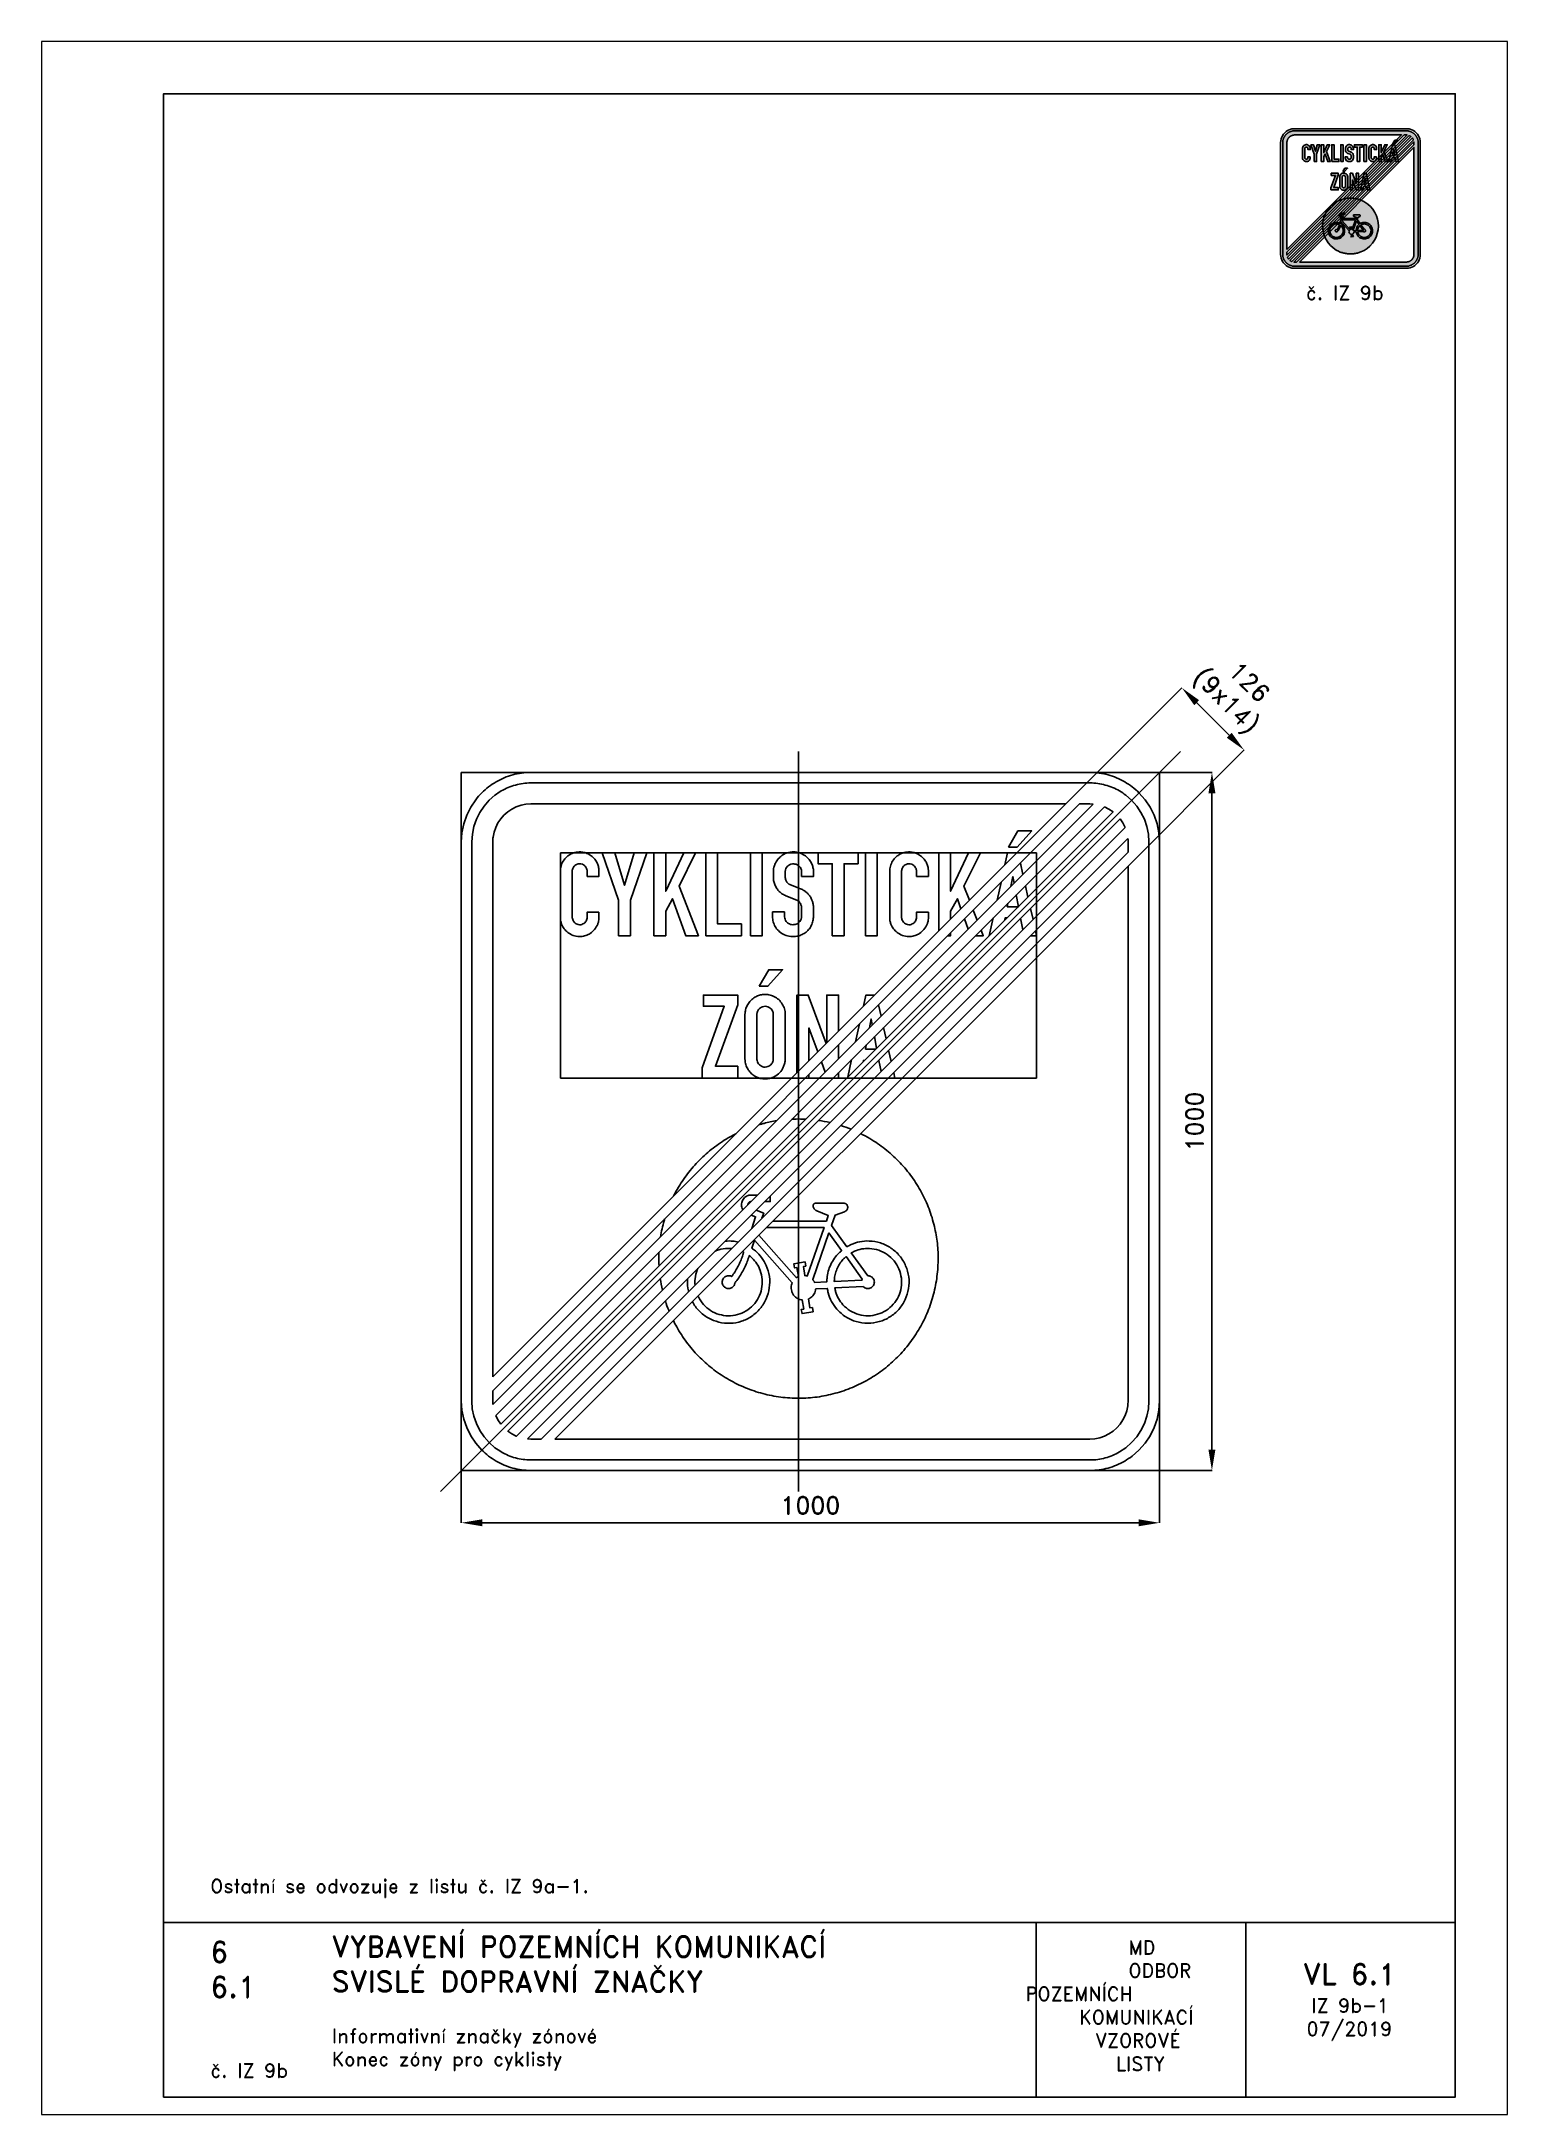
# Paper-space layout 'IZ 9b-1' of a CAD drawing. Header units: millimetres. Extents: x 0 to 210, y 0 to 297.
# The model-space entities are those that its viewports show. They can reach past a viewport. Long polylines and large blocks are cut down to what shows.
import ezdxf

# ---------------------------------------------------------------- set-up
doc = ezdxf.new("R2010")
doc.units = ezdxf.units.MM
doc.header["$LTSCALE"] = 5
doc.linetypes.add('ČERCHOVANÁX2', pattern=[2, 1, -0.5, 0, -0.5])
doc.linetypes.add('ČÁRKOVANÁX2', pattern=[1.5, 1, -0.5])
for name, color, linetype in [('Kóty', 2, 'Continuous'), ('Rozpiska', 7, 'Continuous'), ('Značka', 7, 'Continuous')]:
    doc.layers.add(name, color=color, linetype=linetype)
doc.layers.add('Rámeček', color=6, linetype='Continuous', plot=False)
doc.styles.get("Standard").update_dxf_attribs({"font": 'romand.shx', "height": 25})
doc.dimstyles.get("Standard").update_dxf_attribs({"dimtxt": 25, "dimasz": 30, "dimexe": 0.18, "dimexo": 0.0625, "dimgap": 12.5, "dimtad": 1, "dimdec": 0, "dimzin": 0, "dimdsep": 46, "dimtxsty": 'Standard', "dimcen": 0.09, "dimadec": 0, "dimazin": 0, "dimtfac": 1, "dimtdec": 0, "dimtofl": 0, "dimtmove": 0, "dimatfit": 3, "dimfxl": 1, "dimtolj": 1, "dimtzin": 0, "dimarcsym": 0})

psp = doc.layouts.new('IZ 9b-1')

# ---------------------------------------------------------------- texts
at = {"layer": 'Rozpiska', "color": 7, "attachment_point": 1}
for s, width, gutter_width, heights, insert, char_height in [('\\pi3.61905;č. IZ 9b', 20, 125, [0], (177.5, 262), 2), ('Ostatní se odvozuje z listu č. IZ 9a-1.', 175.5179, 100, [0], (24.17, 33.74), 2), ('6', 149.0422, 100, [0], (24.17, 24.77), 3), ('{\\C6;VYBAVENÍ POZEMNÍCH KOMUNIKACÍ\\P}SVISLÉ DOPRAVNÍ ZNAČKY{\\H1.34524x; }', 149.0422, 100, [0], (41.56, 25.56), 3), ('\\pi14.7414;{\\C6;MD\\P\\pi2.36044;}ODBOR POZEMNÍCH{\\H1.57143x; }\\P\\pi7.69378;KOMUNIKACÍ{\\H1.5x; }\\P\\pi9.97949;{\\C6;VZOROVÉ\\H1.47619x; \\H0.67742x;\\P\\pi12.93187;LISTY\\H1.26984x; }', 33.1018, 100, [0], (140.95, 24.95), 2), ('\\pi1.03113;{\\H1.5x;\\C6;VL 6.1\\P\\pi2.22157;\\H0.66667x;IZ 9b-1\\H1.66666x; \\H0.6x;\\P\\pi1.5549;07/2019\\H1.80159x; }', 16.0623, 100, [0], (179.66, 21.61), 2), ('6.1', 149.0422, 100, [0], (24.17, 19.78), 3), ('{\\C6;Informativní značky zónové\\P}Konec zóny pro cyklisty{\\H1.83333x; }', 149.0422, 100, [0], (41.56, 12.29), 2), ('{\\C6;č. IZ 9b}', 18.3305, 100, [2.67], (24.18, 7.3), 2)]:
    psp.add_mtext_dynamic_manual_height_columns(s, width=width, gutter_width=gutter_width, heights=heights, dxfattribs=dict(at, insert=insert, char_height=char_height))

msp = doc.modelspace()

# ---------------------------------------------------------------- texts
at = {"layer": 'Kóty', "insert": (592, 684.2), "char_height": 25, "attachment_point": 1, "rotation": 315.082}
msp.add_mtext_dynamic_manual_height_columns('\\pi32.61721;126\\P\\pi3.45055;(9x14)', width=125.949, gutter_width=125, heights=[0], dxfattribs=at)

# ---------------------------------------------------------------- blocks, each defined once
blk = doc.blocks.new('*D0')
at = {"layer": 'Defpoints', "color": 0, "transparency": 16777216}
for p in [(-500, -500), (500, -500), (500, -575)]:
    blk.add_point(p, dxfattribs=at)
at = {"layer": 'Kóty', "color": 0, "lineweight": -2, "transparency": 16777216}
for p, q in [((-500, -500.0625), (-500, -575.18)), ((500, -500.0625), (500, -575.18)), ((-470, -575), (470, -575))]:
    blk.add_line(p, q, dxfattribs=at)
at = {"layer": 'Kóty', "color": 0, "transparency": 16777216}
for points in [[(-470, -570), (-470, -580), (-500, -575)], [(470, -570), (470, -580), (500, -575)]]:
    blk.add_solid(points, dxfattribs=at)
at = {"layer": 'Kóty', "color": 0, "transparency": 16777216, "insert": (0, -550), "char_height": 25, "attachment_point": 5}
blk.add_mtext('\\A1;1000', dxfattribs=at)
blk = doc.blocks.new('*D1')
at = {"layer": 'Defpoints', "color": 0, "transparency": 16777216}
for p in [(500, 500), (500, -500.0625), (575.18, -500.0625)]:
    blk.add_point(p, dxfattribs=at)
at = {"layer": 'Kóty', "color": 0, "lineweight": -2, "transparency": 16777216}
for p, q in [((500.0625, 500), (575.36, 500)), ((575.18, 470), (575.18, -470.0625)), ((500.0625, -500.0625), (575.36, -500.0625))]:
    blk.add_line(p, q, dxfattribs=at)
at = {"layer": 'Kóty', "color": 0, "transparency": 16777216}
for points in [[(570.18, 470), (580.18, 470), (575.18, 500)], [(570.18, -470.0625), (580.18, -470.0625), (575.18, -500.0625)]]:
    blk.add_solid(points, dxfattribs=at)
at = {"layer": 'Kóty', "color": 0, "transparency": 16777216, "insert": (550.18, -0.03125), "char_height": 25, "attachment_point": 5, "rotation": 90}
blk.add_mtext('\\A1;1000', dxfattribs=at)

# ---------------------------------------------------------------- dimensions: what is measured, and where the dimension line sits
at = {"layer": 'Kóty'}
dim = msp.add_linear_dim(base=(575.2, -500.1), p1=(500, 500), p2=(500, -500.1), angle=90, dimstyle='Standard', dxfattribs=at)
dim.commit()
dim.dimension.update_dxf_attribs({"geometry": '*D1', "text_midpoint": (550.2, 0)})
dim = msp.add_linear_dim(base=(500, -575), p1=(-500, -500), p2=(500, -500), dimstyle='Standard', dxfattribs=at)
dim.commit()
dim.dimension.update_dxf_attribs({"geometry": '*D0', "text_midpoint": (0, -550)})

# ---------------------------------------------------------------- linework, layer by layer
at = {"layer": 'Kóty'}
for p, q in [((358.3, 447.4), (532.2, 621.3)), ((600, 553.3), (553.3, 600)), ((447.4, 358.3), (621.3, 532.2))]:
    msp.add_line(p, q, dxfattribs=at)
for points in [[(556.8, 603.5), (549.8, 596.4), (532.1, 621.2)], [(603.5, 556.8), (596.4, 549.8), (621.2, 532.1)]]:
    msp.add_solid(points, dxfattribs=at)
at = {"layer": 'Značka', "color": 6, "linetype": 'ČERCHOVANÁX2', "ltscale": 5}
msp.add_line((530, 530), (-530, -530), dxfattribs=at)
at = {"layer": 'Značka', "color": 3}
for p, q in [((385.7, 455), (-455, -385.7)), ((365.9, 455), (-455, -365.9)), ((405.2, 454.7), (-454.8, -405.3)), ((405.2, 454.7), (-454.8, -405.3)), ((421.1, 450.8), (-450.8, -421.1)), ((433.6, 443.5), (-443.6, -433.7)), ((443.6, 433.7), (-433.6, -443.5)), ((450.8, 421.1), (-421.1, -450.8)), ((454.8, 405.3), (-405.2, -454.7)), ((455, 385.7), (-385.7, -455)), ((455, 365.9), (-365.9, -455))]:
    msp.add_line(p, q, dxfattribs=at)
at = {"layer": 'Značka', "color": 6, "linetype": 'ČERCHOVANÁX2', "ltscale": 5}
msp.add_lwpolyline([(-17, -530), (-17, 530)], dxfattribs=at)
at = {"layer": 'Značka', "color": 3}
for points in [[(-400, -500), (-400.4, -500), (-400.8, -500, -0.032182), (-413.7, -499.1, -0.035454), (-426.4, -496.5, -0.036283), (-438.7, -492.3, -0.034431), (-450.2, -486.5, -0.033715), (-461, -479.3, -0.034071), (-470.7, -470.7), (-479.3, -461), (-486.5, -450.2), (-492.3, -438.7), (-496.5, -426.4), (-499.1, -413.7), (-500, -400.8), (-500, -400.4), (-500, -400), (-500, 400), (-500, 400.4), (-500, 400.8), (-499.1, 413.7), (-496.5, 426.4), (-492.3, 438.7), (-486.5, 450.2), (-479.3, 461, -0.034072), (-470.7, 470.7, -0.034226), (-461, 479.3, -0.034225), (-450.2, 486.5, -0.034051), (-438.7, 492.3, -0.033415), (-426.4, 496.5, -0.034139), (-413.7, 499.1, -0.036743), (-400.8, 500), (-400.4, 500), (-400, 500), (400, 500), (400.4, 500), (400.8, 500, -0.032182), (413.7, 499.1, -0.035447), (426.4, 496.5, -0.036272), (438.7, 492.3, -0.034433), (450.2, 486.5, -0.033723), (461, 479.3, -0.034091), (470.7, 470.7), (479.3, 461), (486.5, 450.2), (492.3, 438.6), (496.5, 426.4), (499.1, 413.7), (500, 400.8), (500, 400.4), (500, 400), (500, -400), (500, -400.4), (500, -400.8), (499.1, -413.7), (496.5, -426.4), (492.3, -438.7), (486.5, -450.2), (479.3, -461), (470.7, -470.7), (461, -479.3, -0.03423), (450.2, -486.5, -0.034043), (438.6, -492.3, -0.033413), (426.4, -496.5, -0.034125), (413.7, -499.1, -0.036744), (400.8, -500), (400.4, -500), (400, -500), (-400, -500)], [(-400, -485), (-400.3, -485), (-400.7, -485, -0.032179), (-411.6, -484.2, -0.035445), (-422.4, -482, -0.03627), (-432.9, -478.5, -0.034397), (-442.7, -473.5, -0.033743), (-451.9, -467.4), (-460.1, -460.1), (-467.4, -451.9), (-473.5, -442.7), (-478.4, -432.9), (-482, -422.4), (-484.3, -411.6), (-485, -400.7), (-485, -400.3), (-485, -400), (-485, 400), (-485, 400.3), (-485, 400.7), (-484.2, 411.6), (-482, 422.4), (-478.5, 432.9), (-473.5, 442.7), (-467.4, 451.9), (-460.1, 460.1), (-451.9, 467.4, -0.034197), (-442.7, 473.5, -0.034036), (-432.9, 478.4, -0.0334), (-422.4, 482, -0.034125), (-411.6, 484.3, -0.036744), (-400.7, 485), (-400.3, 485), (-400, 485), (400, 485), (400.3, 485), (400.7, 485, -0.032173), (411.6, 484.2, -0.03544), (422.4, 482, -0.036264), (432.9, 478.5, -0.034423), (442.7, 473.5, -0.033724), (451.9, 467.4), (460.1, 460.1), (467.4, 451.9), (473.5, 442.7), (478.4, 432.9), (482, 422.4), (484.3, 411.6), (485, 400.7), (485, 400.3), (485, 400), (485, -400), (485, -400.3), (485, -400.7), (484.2, -411.6), (482, -422.4), (478.5, -432.9), (473.5, -442.7), (467.4, -451.9), (460.1, -460.1), (451.9, -467.4), (442.7, -473.5, -0.034052), (432.9, -478.4, -0.033405), (422.4, -482, -0.03413), (411.6, -484.3, -0.036744), (400.7, -485), (400.3, -485), (400, -485), (-400, -485)], [(365.9, 455), (-400, 455), (-400.2, 455), (-400.4, 455), (-407.5, 454.5), (-414.5, 453.1), (-421.3, 450.8), (-427.6, 447.6), (-433.6, 443.6), (-438.9, 438.9), (-443.6, 433.6), (-447.6, 427.6), (-450.7, 421.3), (-453.1, 414.5), (-454.5, 407.5, 0.03674), (-455, 400.4), (-455, 400.2), (-455, 400), (-455, -365.9)], [(-37.1, 300.1), (-37.1, 293.7), (-37.1, 293.4), (-37.1, 293.1, 0.067839), (-36.3, 289.7, 0.080268), (-34.6, 286.6, 0.070822), (-32.6, 284.4, 0.06848), (-30.1, 282.9, 0.072225), (-27, 282, 0.059819), (-23.6, 282, 0.062313), (-20.3, 282.7, 0.080555), (-17.4, 284.2, 0.082217), (-15, 286.6, 0.072872), (-13.4, 289.6, 0.024106), (-13.1, 290.6, 0.024244), (-12.8, 291.7, 0.007534), (-12.7, 292.2), (-12.7, 292.6), (-12.7, 306.5), (-12.7, 307, 0.012192), (-12.7, 307.6, 0.0575), (-13.1, 309.6, 0.041293), (-13.9, 311.5, 0.041758), (-14.9, 313.4, 0.055544), (-16.3, 315, 0.037058), (-17.4, 315.8, 0.031309), (-18.6, 316.6, 0.008655), (-19.1, 316.8), (-19.6, 317.1), (-35.1, 323.3), (-35.5, 323.5), (-35.8, 323.6, -0.037025), (-38.6, 325, -0.028658), (-41.2, 326.7, -0.04762), (-45.5, 330.4, -0.053381), (-48.9, 335, -0.061657), (-51.6, 340.8, -0.062525), (-52.9, 347), (-52.9, 347.5), (-53, 348), (-53, 358.2, -0.002662), (-53, 359, -0.007998), (-52.9, 359.9, -0.052118), (-52.2, 364.3, -0.041817), (-50.7, 368.6, -0.059291), (-47.2, 374.7, -0.064888), (-42.3, 379.7, -0.070469), (-36, 383.7, -0.069026), (-28.8, 385.8, -0.059157), (-22.4, 386.1, -0.059494), (-16.2, 385, -0.073684), (-8.9, 381.6, -0.072354), (-2.8, 376.3, -0.05872), (1, 371.1, -0.059705), (3.4, 365.1, -0.025327), (4, 362.5, -0.025631), (4.4, 359.9, -0.004238), (4.4, 359.3), (4.5, 358.8), (4.5, 351), (-12.5, 351), (-12.5, 357.5), (-12.6, 357.8), (-12.6, 358.1, 0.026949), (-12.9, 360.2, 0.049636), (-13.6, 362.2, 0.084181), (-15.3, 364.9, 0.070669), (-17.8, 367, 0.066962), (-20.6, 368.4, 0.070667), (-23.6, 368.9, 0.096873), (-28, 368.4, 0.097771), (-31.8, 366.3, 0.080392), (-34.2, 363.8, 0.0883), (-35.6, 360.7, 0.027244), (-35.8, 359.5, 0.01392), (-36, 358.3), (-36, 358), (-36, 357.6), (-36, 349.9), (-36, 349.6), (-36, 349.3, 0.04356), (-35.6, 347, 0.048674), (-34.7, 344.8, 0.04846), (-33.6, 342.9, 0.049306), (-32.2, 341.3, 0.030235), (-31.2, 340.5, 0.034762), (-30.2, 339.8, 0.009664), (-29.8, 339.6), (-29.4, 339.4), (-16.5, 334.2), (-16.1, 334), (-15.7, 333.9, 0.007022), (-12.9, 332.7, -0.023412), (-10.2, 331.4, -0.04641), (-6.8, 329.2, -0.037082), (-3.8, 326.5, -0.042541), (-0.7, 322.7, -0.047681), (1.8, 318.4, -0.047349), (3.4, 313.7, -0.041078), (4.3, 308.8), (4.3, 308.4), (4.4, 308), (4.4, 292.9), (4.3, 292.6), (4.3, 292.2, -0.015256), (3.9, 288.9, -0.028871), (3.2, 285.6, -0.069935), (0.5, 279.1, -0.066409), (-3.9, 273.5, -0.060061), (-8.9, 269.4, -0.058509), (-14.7, 266.6, -0.060313), (-21.3, 265, -0.058899), (-28.2, 265, -0.077487), (-36.9, 267.3, -0.082892), (-44.5, 272.1, -0.070865), (-49.5, 277.7, -0.07271), (-52.7, 284.4, -0.034908), (-53.6, 288, -0.026616), (-54.1, 291.8), (-54.1, 292.2), (-54.2, 292.6), (-54.2, 300.1), (-37.1, 300.1)], [(455, 385.7), (455, 400), (455, 400.2), (455, 400.4, 0.022004), (454.8, 405.3)], [(-365.9, -455), (400, -455), (400.2, -455), (400.4, -455), (407.5, -454.5), (414.5, -453.1), (421.3, -450.8), (427.6, -447.6), (433.6, -443.6), (438.9, -438.9), (443.6, -433.6), (447.6, -427.6), (450.8, -421.3), (453.1, -414.5), (454.5, -407.5, 0.036757), (455, -400.4), (455, -400.2), (455, -400), (455, 365.9)], [(-302.8, 300), (-302.8, 291.7), (-302.8, 291.3), (-302.8, 290.9, -0.058395), (-303.3, 286.7, -0.04352), (-304.7, 282.6, -0.074594), (-309.1, 275.2, -0.081624), (-315.5, 269.5, -0.069971), (-321.8, 266.3, -0.069174), (-328.7, 265, -0.086255), (-337.8, 265.9, -0.086656), (-346, 269.8, -0.070136), (-351.4, 274.5, -0.067916), (-355.4, 280.6, -0.047371), (-357.2, 285.1, -0.050891), (-358, 289.9, -0.004792), (-358.1, 290.5), (-358.1, 291.1), (-358.1, 359), (-358.1, 359.4), (-358.1, 359.7, -0.02564), (-357.5, 363.8, -0.037676), (-356.5, 367.7, -0.07824), (-352.9, 374.7, -0.077449), (-347.4, 380.3, -0.055464), (-342.7, 383.2, -0.051639), (-337.5, 385.1, -0.050433), (-332.1, 386, -0.052933), (-326.6, 385.8, -0.06598), (-320, 384, -0.064102), (-314, 380.6, -0.055946), (-309.6, 376.7, -0.058597), (-306.2, 371.8, -0.054984), (-304, 366.6, -0.050286), (-302.9, 361, -0.004114), (-302.8, 360.4), (-302.8, 359.8), (-302.8, 351), (-319.7, 351), (-319.7, 359), (-319.8, 359.5, 0.010744), (-319.8, 360, 0.065469), (-320.5, 362.3, 0.058071), (-321.6, 364.5, 0.075686), (-323.8, 366.9, 0.08205), (-326.6, 368.5, 0.103145), (-330.7, 369.2, 0.106124), (-334.8, 368.3, 0.080076), (-337.4, 366.7, 0.074147), (-339.3, 364.4, 0.056539), (-340.4, 362.2, 0.053196), (-341, 359.9, 0.007479), (-341.1, 359.4), (-341.1, 359), (-341.1, 292.7), (-341.1, 292.3, 0.006728), (-341.1, 291.9, 0.059865), (-340.5, 289.3, 0.064006), (-339.4, 286.8, 0.083803), (-337.1, 284.2, 0.087799), (-334.2, 282.5, 0.089764), (-330.7, 281.8, 0.089114), (-327.3, 282.3, 0.078265), (-324.5, 283.7, 0.073524), (-322.3, 285.8, 0.068922), (-320.7, 288.3, 0.069944), (-319.9, 291.1, 0.008136), (-319.8, 291.6), (-319.7, 292), (-319.7, 300), (-302.8, 300)], [(169, 300), (169, 291.7), (169, 291.3), (169, 290.9, -0.058395), (168.5, 286.7, -0.04352), (167.1, 282.6, -0.074594), (162.7, 275.2, -0.081624), (156.3, 269.5, -0.069971), (150, 266.3, -0.069174), (143.1, 265, -0.086255), (134, 265.9, -0.086656), (125.8, 269.8, -0.070136), (120.3, 274.5, -0.067916), (116.4, 280.6, -0.047371), (114.6, 285.1, -0.050891), (113.7, 289.9, -0.004792), (113.7, 290.5), (113.7, 291.1), (113.7, 359), (113.7, 359.4), (113.7, 359.7, -0.02564), (114.3, 363.8, -0.037676), (115.3, 367.7, -0.07824), (118.9, 374.7, -0.077449), (124.4, 380.3, -0.055464), (129.1, 383.2, -0.051639), (134.2, 385.1, -0.050433), (139.7, 386, -0.052933), (145.2, 385.8, -0.06598), (151.8, 384, -0.064102), (157.8, 380.6, -0.055946), (162.2, 376.7, -0.058597), (165.6, 371.8, -0.054984), (167.8, 366.6, -0.050286), (168.9, 361, -0.004114), (169, 360.4), (169, 359.8), (169, 351), (152, 351), (152, 359), (152, 359.5, 0.010744), (152, 360, 0.065469), (151.3, 362.3, 0.058071), (150.1, 364.5, 0.075686), (148, 366.9, 0.08205), (145.1, 368.5, 0.103145), (141, 369.2, 0.106124), (137, 368.3, 0.080076), (134.4, 366.7, 0.074147), (132.5, 364.4, 0.056539), (131.4, 362.2, 0.053196), (130.8, 359.9, 0.007479), (130.7, 359.4), (130.6, 359), (130.6, 292.7), (130.7, 292.3, 0.006728), (130.7, 291.9, 0.059865), (131.2, 289.3, 0.064006), (132.4, 286.8, 0.083803), (134.7, 284.2, 0.087799), (137.6, 282.5, 0.089764), (141.1, 281.8, 0.089114), (144.5, 282.3, 0.078265), (147.3, 283.7, 0.073524), (149.5, 285.8, 0.068922), (151.1, 288.3, 0.069944), (151.9, 291.1, 0.008136), (152, 291.6), (152.1, 292), (152.1, 300), (169, 300)], [(-93.7, 154.3), (-93.6, 154.8), (-93.6, 155.3, -0.051733), (-92.4, 161.6, -0.060089), (-89.8, 167.5, -0.071623), (-85.4, 173.4, -0.067964), (-79.5, 177.9, -0.054468), (-74.2, 180.5, -0.054174), (-68.4, 181.8, -0.065511), (-61.1, 181.8, -0.06822), (-54.1, 180, -0.076783), (-47, 175.9, -0.070462), (-41.4, 169.8, -0.068132), (-37.7, 163.1, -0.084708), (-36.1, 155.7), (-36.1, 155.3), (-36.1, 154.8), (-36.1, 88.7), (-36.1, 88.2), (-36.2, 87.6, -0.037757), (-37.1, 82.5, -0.046576), (-38.8, 77.7, -0.086539), (-43.9, 69.9, -0.087936), (-51.4, 64.3, -0.067419), (-57.9, 61.7, -0.062799), (-64.8, 60.9, -0.062156), (-71.8, 61.7, -0.066089), (-78.4, 64.2, -0.060309), (-83.6, 67.8, -0.055632), (-87.9, 72.4, -0.060039), (-91.4, 78.3, -0.070804), (-93.3, 84.7, -0.015083), (-93.5, 86.3, -0.007369), (-93.6, 88), (-93.6, 88.4), (-93.7, 88.8), (-93.7, 154.3)], [(-76.6, 153.4), (-76.6, 89.7), (-76.6, 89.3), (-76.6, 88.9, 0.058221), (-75.8, 85.6, 0.076978), (-74.2, 82.6, 0.089876), (-71.7, 80, 0.086069), (-68.3, 78.4, 0.08551), (-64.6, 77.9, 0.083498), (-61, 78.6, 0.074202), (-58, 80.1, 0.073683), (-55.7, 82.5, 0.055029), (-54.3, 84.6, 0.05284), (-53.5, 86.9, 0.024347), (-53.2, 87.9, 0.028182), (-53.1, 89, 0.00831), (-53.1, 89.4), (-53.1, 89.8), (-53.1, 153.6), (-53.1, 154, 0.006472), (-53.2, 154.5, 0.056566), (-53.8, 157.2, 0.065536), (-55, 159.7, 0.089016), (-57.5, 162.5, 0.083857), (-60.8, 164.2, 0.086281), (-64.6, 165, 0.086475), (-68.5, 164.4, 0.07759), (-71.6, 162.9, 0.081786), (-74.1, 160.5, 0.055709), (-75.3, 158.5, 0.047237), (-76.2, 156.3, 0.022196), (-76.4, 155.2, 0.025938), (-76.6, 154.1, 0.006836), (-76.6, 153.8), (-76.6, 153.4)], [(-455, -385.7), (-455, -400), (-455, -400.2), (-455, -400.4, 0.021995), (-454.8, -405.3, 0.021995)]]:
    msp.add_lwpolyline(points, format="xyb", dxfattribs=at)
at = {"layer": 'Značka', "color": 6, "linetype": 'ČÁRKOVANÁX2', "ltscale": 2.5}
for points in [[(-500, -500), (500, -500), (500, 500), (-500, 500)], [(-358.1, 62), (324, 62), (324, 385), (-358.1, 385)]]:
    msp.add_lwpolyline(points, close=True, dxfattribs=at)
at = {"layer": 'Značka', "color": 3}
for points in [[(405.2, 454.7), (400.4, 455), (400.2, 455), (400, 455), (385.7, 455)], [(433.6, 443.5), (433.6, 443.6), (427.6, 447.6), (421.3, 450.7), (421.1, 450.8)], [(283.8, 392.8), (296.1, 392.8), (317.1, 416.3), (297.3, 416.3), (283.8, 392.8)], [(450.8, 421.1), (450.8, 421.3), (447.6, 427.6), (443.6, 433.6), (443.6, 433.7)], [(-275, 266), (-274.9, 317.1), (-298.3, 385), (-280.2, 385), (-266.4, 338.4), (-252.6, 385), (-234.5, 385), (-257.9, 317.1), (-257.9, 266), (-275, 266)], [(-224.1, 266), (-224.1, 385), (-207.1, 385), (-207.1, 329.9), (-181.5, 385), (-164.4, 385), (-188, 337.2), (-160.3, 266), (-178.5, 266), (-197.5, 319), (-207.1, 301.2), (-207.1, 266), (-224.1, 266)], [(-149.9, 266), (-149.9, 385), (-132.9, 385), (-132.9, 282.9), (-98.9, 282.9), (-98.9, 266), (-149.9, 266)], [(-86, 266), (-86, 385), (-69, 385), (-69, 266), (-86, 266)], [(31.2, 266), (31.2, 369.1), (10.9, 369.1), (10.9, 385), (68.4, 385), (68.4, 369.1), (48.2, 369.1), (48.2, 266), (31.2, 266)], [(78.8, 266), (78.8, 385), (95.8, 385), (95.8, 266), (78.8, 266)], [(183.9, 273), (183.9, 385), (200.9, 385), (200.9, 329.9), (226.5, 385), (243.7, 385), (220, 337.2), (227.9, 317)], [(278.7, 367.8), (282.5, 385), (295.9, 385)], [(300.8, 370.1), (304.4, 353.9)], [(267.4, 316.9), (273.1, 342.4)], [(291.8, 341.3), (290, 350.9), (287.3, 336.8)], [(308, 337.7), (311.6, 321.5)], [(215.6, 304.7), (210.5, 319), (200.9, 301.2), (200.9, 290)], [(233.4, 302.7), (239, 288.5)], [(281.9, 307.5), (298.1, 307.5), (294.9, 324.6)], [(282.8, 312.5), (281.9, 307.5)], [(315.2, 305.3), (318.9, 289.2)], [(200.9, 270.2), (200.9, 266), (196.7, 266)], [(226.1, 275.6), (220.9, 290.2)], [(244.5, 274.2), (247.7, 266), (236.3, 266)], [(256.1, 266), (261.8, 291.5)], [(281.6, 291.5), (278.8, 291.5), (278.2, 288.1)], [(304.3, 274.6), (301.1, 291.2)], [(322.5, 273), (324, 266), (315.5, 266)], [(-73.2, 193.8), (-60.9, 193.8), (-39.9, 217.3), (-59.7, 217.3), (-73.2, 193.8)], [(-155.2, 62), (-155.2, 77), (-123.4, 165), (-153.3, 165), (-153.3, 181), (-104.1, 181), (-104.1, 167.2), (-136.1, 79.1), (-104.1, 79.1), (-104.1, 62), (-155.2, 62)], [(-19.2, 69.9), (-19.2, 181), (-3.1, 181), (22.4, 111.5)], [(23.4, 112.5), (23.4, 181), (40.3, 181), (40.3, 129.4)], [(76.1, 165.2), (79.6, 181), (91.9, 181)], [(97.6, 166.9), (101.3, 150.7)], [(10.5, 99.6), (-2.2, 134), (-2.2, 86.9)], [(64.8, 114.3), (70.4, 139.7)], [(88.7, 138.2), (87, 146.9), (84.6, 134.1)], [(94.9, 104.8), (91.8, 121.5)], [(104.9, 134.6), (108.5, 118.4)], [(40.3, 109.6), (40.3, 89.8)], [(80.1, 109.8), (78.9, 103.5)], [(78.9, 103.5), (93.6, 103.5)], [(112.1, 102.2), (115.7, 86)], [(-2.2, 67.1), (-2.2, 62), (-7.3, 62)], [(21.2, 70.7), (15.9, 85.2)], [(40.3, 70), (40.3, 62), (32.3, 62)], [(53.5, 63.4), (59.1, 88.8)], [(77.6, 87.5), (75.9, 87.5), (75.5, 85.4)], [(101.2, 71.5), (98.1, 87.5), (97.4, 87.5)], [(119.3, 69.8), (121.1, 62), (111.5, 62)], [(-450.8, -421.1), (-450.8, -421.3), (-447.6, -427.6), (-443.6, -433.6), (-443.6, -433.7)], [(-433.6, -443.5), (-433.6, -443.6), (-427.6, -447.6), (-421.3, -450.7), (-421.1, -450.8)], [(-405.2, -454.7), (-400.4, -455), (-400.2, -455), (-400, -455)], [(-400, -455), (-385.7, -455)]]:
    msp.add_lwpolyline(points, dxfattribs=at)
at = {"layer": 'Značka', "color": 5}
for points in [[(-74, -4.7, -0.010565), (-66.3, -2.7, -0.02403), (-48.4, 1.1, -0.02403)], [(-26.4, 3.3, -0.01567), (-14.4, 3.5, -0.010255), (-6.6, 3.3, -0.010255)], [(11.4, 1.5, -0.000288), (11.7, 1.5, -0.021979), (28.1, -1.6, -0.021979)], [(-195.9, -106.8, -0.018823), (-188.9, -94.2, -0.034417), (-174.2, -72.6, -0.034417), (-156.6, -53.2, -0.034417), (-136.8, -36.2, -0.034417), (-114.8, -22, -0.011864), (-106.8, -17.7, -0.011864)], [(43.6, -5.9, -0.020351), (58.2, -11.1, -0.020351)], [(71.8, -17.3, -0.020062), (85.2, -24.6, -0.034418), (106.8, -39.4, -0.034406), (126.2, -56.9, -0.034414), (143.3, -76.8, -0.034487), (157.5, -98.8, -0.034419), (168.8, -122.3, -0.034076), (176.8, -147.3, -0.032791), (181.5, -171.7, -0.034265), (183, -196.5)], [(48.4, -117.1), (48.7, -117.1, -0.009721), (49, -117.2, -0.050674), (50.1, -117.6, -0.050922), (51.1, -118.2, -0.06328), (52.1, -119.2, -0.062196), (52.9, -120.5, -0.063017), (53.4, -121.8, -0.067125), (53.5, -123.3, -0.086845), (53.1, -125.2, -0.072595), (52.1, -127, -0.058175), (51, -128.1, -0.065834), (49.7, -129, -0.01327), (49.3, -129.2, -0.004415), (49, -129.3), (35.4, -134.5), (30.3, -149.2), (52.3, -179.6, -0.003881), (55.2, -178, -0.01164), (58.2, -176.5, -0.060218), (70.8, -172.4, -0.060611), (84.1, -171.3, -0.07532), (100.5, -174, -0.075262), (115.4, -181.4, -0.075145), (127.8, -192.5, -0.074694), (136.4, -206.8, -0.074518), (140.9, -222.8, -0.07459), (140.5, -239.4, -0.074573), (135.8, -255.3, -0.07453), (126.5, -269.2, -0.074566), (113.9, -280, -0.074572), (98.7, -286.7, -0.074518), (82.2, -289.2, -0.074745), (65.8, -286.7, -0.074612), (50.6, -279.9, -0.073239), (38.1, -268.9, -0.060571), (30.3, -258, -0.065919), (25.6, -245.6, -0.013247), (24.8, -242.4, -0.004417), (24.2, -239.1), (7.6, -239.9, -0.003624), (7.5, -240.8, -0.010879), (7.4, -241.8, -0.056133), (6.3, -245.3, -0.055073), (4.4, -248.5, -0.056709), (2, -251.3, -0.062304), (-1, -253.4, -0.01253), (-1.8, -253.9, -0.004179), (-2.6, -254.3), (-0.6, -267.2), (2.8, -266.7), (3.8, -272.7), (-12, -275.2), (-13, -269.2), (-9.6, -268.7), (-11.7, -255.7, -0.003215), (-12.5, -255.6, -0.009643), (-13.3, -255.5, -0.050327), (-16.5, -254.6, -0.05041), (-19.4, -253, -0.062708), (-22.7, -250.4, -0.062939), (-25.1, -247, -0.062616), (-26.8, -243.2, -0.061036), (-27.4, -239.1, -0.050426), (-27.3, -235.8, -0.055092), (-26.5, -232.6, -0.010985), (-26.2, -231.8, -0.003662), (-25.9, -231.1), (-80.1, -169.9), (-84, -181.6, -0.003813), (-81.4, -183.5, -0.011436), (-78.8, -185.5, -0.059214), (-69.9, -195, -0.059571), (-63.3, -206.4, -0.074038), (-58.7, -222.1, -0.073983), (-58.9, -238.5, -0.073865), (-63.3, -254.2, -0.073427), (-72, -268, -0.073251), (-84.1, -279.1, -0.073312), (-98.8, -286.2, -0.073308), (-114.9, -289.2, -0.073285), (-131.1, -287.4, -0.073287), (-146.4, -281.5, -0.073298), (-159.3, -271.4, -0.073282), (-169, -258.3, -0.000478), (-169.1, -258.2, -0.000478)], [(-96.7, -126.4, -0.007167), (-96.9, -126.1, -0.06528), (-98.2, -123, -0.065232), (-98.7, -119.6, -0.065097), (-98.4, -116.3, -0.064967), (-97.3, -113.1, -0.064622), (-95.4, -110.3, -0.063433), (-92.9, -108, -0.052513), (-90.6, -106.7, -0.05726), (-88, -105.8, -0.01143), (-87.3, -105.7, -0.003811), (-86.7, -105.6), (-75.9, -105.6)], [(-85.1, -114.8), (-85.4, -114.8), (-85.6, -114.8, 0.009928), (-85.8, -114.8, 0.051726), (-86.7, -115.1, 0.05185), (-87.4, -115.5, 0.064517), (-88.3, -116.2, 0.064469), (-88.9, -117.1, 0.064338), (-89.3, -118.1, 0.062509), (-89.5, -119.2)], [(-53.6, -142.7), (22.9, -142.7), (25.6, -134.9), (9.4, -128.2), (9, -128, -0.009494), (8.6, -127.8, -0.047482), (7.2, -126.9, -0.041485), (6, -125.8, -0.057978), (4.7, -124.1, -0.081427), (3.9, -122.2, -0.056687), (3.8, -121.1, -0.073948), (3.9, -119.9, -0.07846), (4.4, -118.9, -0.073316), (5.1, -118, -0.06056), (5.8, -117.5, -0.066457), (6.7, -117.2, -0.013337), (6.9, -117.1), (7.1, -117.1), (48.4, -117.1)], [(-214.7, -165.2, -0.030929), (-209.5, -142.2, -0.00375), (-208.8, -139.5)], [(-122, -171.5, -0.05013), (-110.9, -171.5, -0.037216), (-103.5, -172.8, -0.037216)], [(-19.2, -209.3), (-17.1, -222.2), (-17.2, -222.3), (-17.4, -222.4, 0.01025), (-18, -222.7, 0.009883), (-18.6, -223, 0.010253), (-19.2, -223.3, 0.011368), (-19.7, -223.7), (-19.9, -223.8), (-20, -223.9), (-73.9, -163)], [(-62.7, -151.8), (19.7, -151.8), (-4.6, -221.5), (-4.8, -221.4), (-4.9, -221.4, 0.010689), (-5.6, -221.2, 0.010307), (-6.3, -221, 0.010693), (-7, -220.9, 0.011856), (-7.7, -220.8), (-7.9, -220.8), (-8, -220.8), (-10.1, -207.9), (-6.7, -207.3), (-7.7, -201.3), (-23.5, -203.8), (-22.6, -209.9), (-19.2, -209.3)], [(26.6, -159.7), (44.8, -184.9, 0.003002), (42.9, -186.6, 0.009008), (41, -188.3, 0.046722), (34.3, -196.1, 0.045586), (29.2, -205, 0.04705), (25.5, -214.7, 0.051844), (23.8, -224.8, 0.010352), (23.6, -227.4, 0.003452), (23.5, -229.9), (6.1, -230.8), (6, -230.6), (5.9, -230.4, 0.015395), (5.4, -229.5, 0.014855), (4.8, -228.6, 0.015406), (4.3, -227.8, 0.017075), (3.6, -227), (3.5, -226.8), (3.3, -226.6), (26.6, -159.7)], [(-216.8, -206.9, -0.017162), (-217, -193.9, -0.008821), (-216.9, -187.2)], [(183, -196.5), (182.9, -197.8), (182.9, -199.1, -0.032167), (180.9, -225.2, -0.035723), (175.4, -250.8, -0.036666), (166.9, -275.5, -0.034754), (154.8, -298.8, -0.034039), (140.1, -320.4, -0.034453), (122.5, -339.8, -0.034561), (102.7, -356.8, -0.034427), (80.7, -371, -0.034389), (57.1, -382.3, -0.034418), (32.2, -390.3, -0.034423), (6.5, -395.2, -0.034417), (-19.7, -396.5, -0.034416), (-45.8, -394.5, -0.034417), (-71.3, -389, -0.034417), (-96, -380.3, -0.034417), (-119.3, -368.4, -0.034417), (-140.9, -353.6, -0.034417), (-160.3, -336.1, -0.034417), (-177.4, -316.2, -0.034417), (-191.5, -294.2, -0.013187), (-196.3, -285.4, -0.013187)], [(-161.1, -250.2, 0.00745), (-160.5, -251.4, 0.072809), (-153, -262.4, 0.072812), (-142.9, -271, 0.072822), (-130.8, -276.4, 0.072806), (-117.6, -278.5, 0.072787), (-104.5, -276.7, 0.072822), (-92.2, -271.5, 0.072823), (-81.9, -263.1, 0.072778), (-74.2, -252.2, 0.073009), (-69.9, -239.7, 0.072862), (-69.1, -226.4, 0.071512), (-72, -213.5, 0.059153), (-76.7, -203.8, 0.064403), (-83.5, -195.7, 0.012926), (-85.5, -193.9, 0.00431), (-87.5, -192.2, -0.001297), (-88.2, -194.3, -0.003891), (-88.9, -196.4, -0.020345), (-92.1, -204.7, -0.019651), (-95.9, -212.7, -0.020372), (-100.3, -220.4, -0.022566), (-105.3, -227.7, -0.004451), (-106.7, -229.4, -0.001484), (-108, -231.2)], [(-112.9, -182.2, 0.047542), (-121.5, -182.2, 0.073557), (-134.4, -185.1, 0.012222), (-136.5, -186)], [(-108, -231.2, -0.003893), (-108.1, -231.7, -0.011677), (-108.2, -232.2, -0.060397), (-108.9, -234.2, -0.060797), (-110, -235.9, -0.07555), (-111.9, -237.7, -0.075491), (-114.2, -238.9, -0.075374), (-116.8, -239.4, -0.074921), (-119.4, -239.1, -0.074745), (-121.8, -238.1, -0.074817), (-123.8, -236.5, -0.0748), (-125.3, -234.4, -0.074757), (-126.2, -231.9, -0.074794), (-126.3, -229.3, -0.0748), (-125.7, -226.8, -0.074744), (-124.4, -224.5, -0.074972), (-122.5, -222.7, -0.07484), (-120.2, -221.5, -0.073464), (-117.7, -221, -0.060756), (-115.6, -221.1, -0.066117), (-113.6, -221.7, -0.013288), (-113.1, -221.9), (-112.7, -222.2, 0.001245), (-111.5, -220.6, 0.003737), (-110.4, -219, 0.019543), (-106.2, -212.3, 0.018873), (-102.6, -205.4, 0.019567), (-99.3, -198.3, 0.021677), (-96.7, -190.9, 0.004275), (-96.2, -189, 0.001425), (-95.6, -187.1, 0.002602), (-97.3, -186.4, 0.002602)], [(74.4, -225.8), (74.3, -225.9), (74.3, -226, 0.010337), (74.1, -226.3, 0.009967), (74, -226.6, 0.010341), (73.8, -226.9, 0.011465), (73.7, -227.3), (73.7, -227.4), (73.7, -227.4), (34.2, -229.4, -0.002908), (34.3, -227.4, -0.008727), (34.5, -225.3, -0.045291), (35.9, -217.3, -0.044156), (38.8, -209.7, -0.045589), (42.8, -202.6, -0.050254), (48.1, -196.4, -0.010025), (49.6, -194.9, -0.003343), (51.1, -193.6), (74.4, -225.8)], [(82.2, -221), (82.8, -221.1, -0.011672), (83.3, -221.1, -0.060371), (85.3, -221.5, -0.060767), (87.2, -222.4, -0.075517), (89.2, -224, -0.075468), (90.7, -226.2, -0.075338), (91.5, -228.7, -0.074866), (91.5, -231.3, -0.074723), (90.9, -233.8, -0.074792), (89.5, -236, -0.074735), (87.6, -237.8, -0.074941), (85.3, -238.9, -0.074807), (82.8, -239.4, -0.073432), (80.2, -239.1, -0.060728), (78.2, -238.4, -0.066088), (76.5, -237.2, -0.013283), (76.1, -236.9), (75.7, -236.5), (35, -238.6, 0.003847), (35.6, -241.2, 0.011539), (36.2, -243.8, 0.059723), (40.3, -253.8, 0.060098), (46.7, -262.5, 0.074689), (57, -271.2, 0.074632), (69.4, -276.6, 0.074514), (82.8, -278.4, 0.074068), (96.1, -276.3, 0.073894), (108.4, -270.8, 0.073965), (118.6, -261.9, 0.073948), (126.1, -250.7, 0.073906), (130, -237.8, 0.073942), (130.3, -224.3, 0.073946), (126.7, -211.3, 0.073894), (119.8, -199.7, 0.074123), (109.8, -190.6, 0.073985), (97.8, -184.5, 0.07262), (84.5, -182, 0.060063), (73.7, -182.7, 0.065377), (63.4, -185.9, 0.013132), (61, -187.1, 0.004378), (58.6, -188.3), (82.2, -221)], [(-211.9, -241.6, -0.022247), (-215.1, -225)], [(-174.5, -243.8, -0.003841), (-174.6, -242.9, -0.073298), (-176, -226.6, -0.005302), (-175.9, -225.4)], [(-161.2, -210.7, 0.010872), (-162, -212.6, 0.072776), (-165.2, -225.5, 0.04916), (-165.2, -234.5, 0.04916)], [(-202.4, -271.7, -0.001558), (-202.9, -270.6, -0.01878), (-207.7, -257.2)]]:
    msp.add_lwpolyline(points, format="xyb", dxfattribs=at)
for points in [[(-57.5, -107), (-57.5, -114.8), (-65.3, -114.8)], [(-84.1, -153.4), (-78.4, -136.6), (-84.6, -134.1)], [(-77.5, -127), (-66.9, -131.4), (-69.4, -138.7)]]:
    msp.add_lwpolyline(points, dxfattribs=at)

msp.set_redraw_order([(e.dxf.handle, doc.entitydb.next_handle()) for e in msp.query("TEXT MTEXT ATTDEF DIMENSION ARC_DIMENSION")])  # texts and dimensions are drawn at this point

# ---------------------------------------------------------------- hatches: boundary and pattern name
at = {"layer": 'Značka'}
h = psp.add_hatch(color=249, dxfattribs=at)
h.dxf.hatch_style = 1
h.paths.add_polyline_path([(179.5, 264.8), (179.49, 264.8), (179.49, 264.8), (179.48, 264.8), (179.47, 264.8), (179.42, 264.8), (179.38, 264.8), (179.32, 264.81), (179.27, 264.82), (179.21, 264.82), (179.16, 264.83), (179.11, 264.85), (179.05, 264.86), (179, 264.88), (178.95, 264.89), (178.89, 264.91), (178.84, 264.93), (178.79, 264.95), (178.74, 264.98), (178.69, 265), (178.65, 265.03), (178.6, 265.06), (178.55, 265.09), (178.51, 265.12), (178.46, 265.15), (178.42, 265.19), (178.38, 265.22), (178.34, 265.26), (178.3, 265.3), (178.26, 265.34), (178.22, 265.38), (178.19, 265.42), (178.15, 265.46), (178.12, 265.51), (178.09, 265.55), (178.06, 265.6), (178.03, 265.65), (178, 265.69), (177.98, 265.74), (177.95, 265.79), (177.93, 265.84), (177.91, 265.89), (177.89, 265.95), (177.88, 266), (177.86, 266.05), (177.85, 266.1), (177.83, 266.16), (177.82, 266.21), (177.82, 266.27), (177.81, 266.32), (177.8, 266.38), (177.8, 266.42), (177.8, 266.46), (177.8, 266.48), (177.8, 266.49), (177.8, 266.49), (177.8, 266.5), (177.8, 282.5), (177.8, 282.51), (177.8, 282.51), (177.8, 282.52), (177.8, 282.54), (177.8, 282.58), (177.81, 282.62), (177.81, 282.68), (177.82, 282.73), (177.82, 282.79), (177.83, 282.84), (177.85, 282.9), (177.86, 282.95), (177.88, 283), (177.89, 283.05), (177.91, 283.11), (177.93, 283.16), (177.95, 283.21), (177.98, 283.26), (178, 283.31), (178.03, 283.35), (178.06, 283.4), (178.09, 283.45), (178.12, 283.49), (178.15, 283.54), (178.19, 283.58), (178.22, 283.62), (178.26, 283.66), (178.3, 283.7), (178.34, 283.74), (178.38, 283.78), (178.42, 283.81), (178.46, 283.85), (178.51, 283.88), (178.55, 283.91), (178.6, 283.94), (178.65, 283.97), (178.69, 284), (178.74, 284.02), (178.79, 284.05), (178.84, 284.07), (178.89, 284.09), (178.95, 284.11), (179, 284.12), (179.05, 284.14), (179.11, 284.15), (179.16, 284.17), (179.21, 284.18), (179.27, 284.19), (179.32, 284.19), (179.38, 284.2), (179.42, 284.2), (179.47, 284.2), (179.48, 284.2), (179.49, 284.2), (179.49, 284.2), (179.5, 284.2), (195.5, 284.2), (195.51, 284.2), (195.51, 284.2), (195.53, 284.2), (195.54, 284.2), (195.58, 284.2), (195.62, 284.2), (195.68, 284.19), (195.73, 284.18), (195.79, 284.18), (195.84, 284.17), (195.9, 284.15), (195.95, 284.14), (196, 284.12), (196.06, 284.11), (196.11, 284.09), (196.16, 284.07), (196.21, 284.05), (196.26, 284.02), (196.31, 284), (196.35, 283.97), (196.4, 283.94), (196.45, 283.91), (196.49, 283.88), (196.54, 283.85), (196.58, 283.81), (196.62, 283.78), (196.66, 283.74), (196.7, 283.7), (196.74, 283.66), (196.78, 283.62), (196.81, 283.58), (196.85, 283.54), (196.88, 283.49), (196.91, 283.45), (196.94, 283.4), (196.97, 283.35), (197, 283.31), (197.02, 283.26), (197.05, 283.21), (197.07, 283.16), (197.09, 283.11), (197.11, 283.05), (197.13, 283), (197.14, 282.95), (197.15, 282.9), (197.17, 282.84), (197.18, 282.79), (197.19, 282.73), (197.19, 282.68), (197.2, 282.62), (197.2, 282.58), (197.2, 282.54), (197.2, 282.52), (197.2, 282.51), (197.2, 282.51), (197.2, 282.5), (197.2, 266.5), (197.2, 266.49), (197.2, 266.49), (197.2, 266.48), (197.2, 266.46), (197.2, 266.42), (197.2, 266.38), (197.19, 266.32), (197.19, 266.27), (197.18, 266.21), (197.17, 266.16), (197.15, 266.1), (197.14, 266.05), (197.13, 266), (197.11, 265.95), (197.09, 265.89), (197.07, 265.84), (197.05, 265.79), (197.02, 265.74), (197, 265.69), (196.97, 265.65), (196.94, 265.6), (196.91, 265.55), (196.88, 265.51), (196.85, 265.46), (196.81, 265.42), (196.78, 265.38), (196.74, 265.34), (196.7, 265.3), (196.66, 265.26), (196.62, 265.22), (196.58, 265.19), (196.54, 265.15), (196.49, 265.12), (196.45, 265.09), (196.4, 265.06), (196.35, 265.03), (196.31, 265), (196.26, 264.98), (196.21, 264.95), (196.16, 264.93), (196.11, 264.91), (196.05, 264.89), (196, 264.88), (195.95, 264.86), (195.9, 264.85), (195.84, 264.83), (195.79, 264.82), (195.73, 264.81), (195.68, 264.81), (195.62, 264.8), (195.58, 264.8), (195.54, 264.8), (195.53, 264.8), (195.51, 264.8), (195.51, 264.8), (195.5, 264.8)])
h.paths.add_polyline_path([(178.4, 267.18), (194.82, 283.6), (179.5, 283.6), (179.5, 283.6), (179.49, 283.6), (179.49, 283.6), (179.48, 283.6), (179.45, 283.6), (179.42, 283.6), (179.39, 283.59), (179.35, 283.59), (179.31, 283.58), (179.28, 283.58), (179.25, 283.57), (179.21, 283.56), (179.18, 283.55), (179.14, 283.54), (179.11, 283.53), (179.08, 283.52), (179.04, 283.5), (179.01, 283.49), (178.98, 283.47), (178.95, 283.45), (178.92, 283.43), (178.89, 283.41), (178.86, 283.39), (178.83, 283.37), (178.8, 283.35), (178.77, 283.33), (178.75, 283.3), (178.72, 283.28), (178.7, 283.25), (178.67, 283.23), (178.65, 283.2), (178.63, 283.17), (178.61, 283.14), (178.59, 283.11), (178.57, 283.08), (178.55, 283.05), (178.53, 283.02), (178.52, 282.99), (178.5, 282.96), (178.49, 282.93), (178.47, 282.89), (178.46, 282.86), (178.45, 282.82), (178.44, 282.79), (178.43, 282.76), (178.42, 282.72), (178.42, 282.69), (178.41, 282.65), (178.41, 282.62), (178.4, 282.58), (178.4, 282.55), (178.4, 282.52), (178.4, 282.52), (178.4, 282.51), (178.4, 282.5), (178.4, 282.5)], flags=16)
h.paths.add_polyline_path([(195.21, 283.6), (178.4, 266.79), (178.4, 266.5), (178.4, 266.5), (178.4, 266.49), (178.4, 266.49), (178.4, 266.48), (178.4, 266.46), (178.4, 266.44), (178.4, 266.42), (178.4, 266.4), (178.41, 266.4), (178.41, 266.39), (195.61, 283.6), (195.6, 283.6), (195.6, 283.6), (195.58, 283.6), (195.56, 283.6), (195.54, 283.6), (195.52, 283.6), (195.51, 283.6), (195.51, 283.6), (195.51, 283.6), (195.5, 283.6)], flags=16)
h.paths.add_polyline_path([(195.92, 283.52), (178.48, 266.08), (178.48, 266.08), (178.48, 266.08), (178.48, 266.08), (178.48, 266.08), (178.49, 266.08), (178.49, 266.07), (178.5, 266.04), (178.52, 266.01), (178.53, 265.98), (178.55, 265.95), (178.57, 265.92), (178.59, 265.89), (178.61, 265.86), (178.63, 265.83), (178.63, 265.83), (178.63, 265.83), (178.63, 265.83), (178.63, 265.83), (178.63, 265.83), (178.63, 265.83), (196.17, 283.37), (196.17, 283.37), (196.17, 283.37), (196.17, 283.37), (196.17, 283.37), (196.17, 283.37), (196.14, 283.39), (196.11, 283.41), (196.08, 283.43), (196.05, 283.45), (196.02, 283.47), (195.99, 283.49), (195.96, 283.5), (195.93, 283.51), (195.93, 283.52), (195.92, 283.52), (195.92, 283.52), (195.92, 283.52)], flags=16)
h.paths.add_polyline_path([(180.18, 265.4), (196.6, 281.82), (196.6, 266.5), (196.6, 266.5), (196.6, 266.49), (196.6, 266.48), (196.6, 266.48), (196.6, 266.45), (196.6, 266.42), (196.6, 266.38), (196.59, 266.35), (196.59, 266.31), (196.58, 266.28), (196.57, 266.24), (196.56, 266.21), (196.55, 266.18), (196.54, 266.14), (196.53, 266.11), (196.52, 266.07), (196.5, 266.04), (196.49, 266.01), (196.47, 265.98), (196.45, 265.95), (196.43, 265.92), (196.41, 265.89), (196.39, 265.86), (196.37, 265.83), (196.35, 265.8), (196.33, 265.77), (196.3, 265.75), (196.28, 265.72), (196.25, 265.7), (196.23, 265.67), (196.2, 265.65), (196.17, 265.63), (196.14, 265.61), (196.11, 265.59), (196.08, 265.57), (196.05, 265.55), (196.02, 265.53), (195.99, 265.51), (195.96, 265.5), (195.93, 265.48), (195.89, 265.47), (195.86, 265.46), (195.83, 265.45), (195.79, 265.44), (195.76, 265.43), (195.72, 265.42), (195.69, 265.42), (195.65, 265.41), (195.62, 265.41), (195.58, 265.4), (195.55, 265.4), (195.52, 265.4), (195.52, 265.4), (195.51, 265.4), (195.51, 265.4), (195.5, 265.4)], flags=16)
h.paths.add_polyline_path([(179.79, 265.4), (196.6, 282.21), (196.6, 282.5), (196.6, 282.5), (196.6, 282.51), (196.6, 282.51), (196.6, 282.52), (196.6, 282.54), (196.6, 282.56), (196.6, 282.58), (196.6, 282.6), (196.6, 282.6), (196.6, 282.61), (179.4, 265.4), (179.4, 265.4), (179.4, 265.4), (179.42, 265.4), (179.44, 265.4), (179.46, 265.4), (179.48, 265.4), (179.49, 265.4), (179.49, 265.4), (179.5, 265.4), (179.5, 265.4)], flags=16)
h.paths.add_polyline_path([(196.52, 282.92), (179.08, 265.48), (179.08, 265.48), (179.08, 265.48), (179.08, 265.48), (179.08, 265.48), (179.08, 265.48), (179.08, 265.49), (179.04, 265.5), (179.01, 265.51), (178.98, 265.53), (178.95, 265.55), (178.92, 265.57), (178.89, 265.59), (178.86, 265.61), (178.83, 265.63), (178.83, 265.63), (178.83, 265.63), (178.83, 265.63), (178.83, 265.63), (178.83, 265.63), (178.83, 265.63), (196.37, 283.17), (196.37, 283.17), (196.37, 283.17), (196.37, 283.17), (196.37, 283.17), (196.37, 283.17), (196.39, 283.14), (196.41, 283.11), (196.43, 283.08), (196.45, 283.05), (196.47, 283.02), (196.49, 282.99), (196.5, 282.96), (196.52, 282.93), (196.52, 282.92), (196.52, 282.92), (196.52, 282.92), (196.52, 282.92)], flags=16)
h = psp.add_hatch(color=252, dxfattribs=at)
h.dxf.hatch_style = 1
h.paths.add_polyline_path([(186.43, 278.36), (186.67, 278.36), (187.1, 278.84), (186.7, 278.84)])
h.paths.add_polyline_path([(188.92, 275.72), (189.45, 278.12), (189.75, 278.12), (190.29, 275.72), (189.92, 275.72), (189.82, 276.23), (189.38, 276.23), (189.28, 275.72)])
h.paths.add_polyline_path([(189.44, 276.56), (189.76, 276.56), (189.6, 277.43)], flags=16)
h.paths.add_polyline_path([(187.46, 275.72), (187.46, 278.12), (187.78, 278.12), (188.32, 276.66), (188.32, 278.12), (188.66, 278.12), (188.66, 275.72), (188.34, 275.72), (187.8, 277.17), (187.8, 275.72)])
edge = h.paths.add_edge_path()
edge.add_line((185.96, 277.58), (185.96, 277.59))
edge.add_line((185.96, 277.59), (185.96, 277.6))
edge.add_line((185.96, 277.6), (185.98, 277.73))
edge.add_line((185.98, 277.73), (186.03, 277.85))
edge.add_line((186.03, 277.85), (186.12, 277.97))
edge.add_line((186.12, 277.97), (186.24, 278.06))
edge.add_line((186.24, 278.06), (186.35, 278.11))
edge.add_line((186.35, 278.11), (186.47, 278.14))
edge.add_arc((186.54, 277.58), 0.56, 82.7863, 97.7788, ccw=False)
edge.add_arc((186.55, 277.6), 0.541, 67.3249, 82.9228, ccw=False)
edge.add_line((186.75, 278.1), (186.9, 278.02))
edge.add_line((186.9, 278.02), (187.01, 277.89))
edge.add_line((187.01, 277.89), (187.09, 277.76))
edge.add_line((187.09, 277.76), (187.12, 277.61))
edge.add_line((187.12, 277.61), (187.12, 277.6))
edge.add_line((187.12, 277.6), (187.12, 277.59))
edge.add_line((187.12, 277.59), (187.12, 276.26))
edge.add_line((187.12, 276.26), (187.12, 276.25))
edge.add_line((187.12, 276.25), (187.12, 276.24))
edge.add_line((187.12, 276.24), (187.1, 276.13))
edge.add_line((187.1, 276.13), (187.06, 276.04))
edge.add_line((187.06, 276.04), (186.96, 275.88))
edge.add_line((186.96, 275.88), (186.81, 275.77))
edge.add_line((186.81, 275.77), (186.68, 275.71))
edge.add_arc((186.54, 276.25), 0.555, 269.4767, 283.8485, ccw=False)
edge.add_arc((186.53, 276.27), 0.576, 256.5719, 270.8097, ccw=False)
edge.add_line((186.4, 275.71), (186.26, 275.76))
edge.add_line((186.26, 275.76), (186.16, 275.84))
edge.add_line((186.16, 275.84), (186.07, 275.93))
edge.add_line((186.07, 275.93), (186, 276.05))
edge.add_line((186, 276.05), (185.96, 276.18))
edge.add_line((185.96, 276.18), (185.96, 276.21))
edge.add_line((185.96, 276.21), (185.96, 276.24))
edge.add_line((185.96, 276.24), (185.96, 276.25))
edge.add_line((185.96, 276.25), (185.96, 276.26))
edge.add_line((185.96, 276.26), (185.96, 277.58))
edge = h.paths.add_edge_path(flags=16)
edge.add_line((186.3, 277.56), (186.3, 276.28))
edge.add_line((186.3, 276.28), (186.3, 276.27))
edge.add_line((186.3, 276.27), (186.3, 276.26))
edge.add_line((186.3, 276.26), (186.32, 276.2))
edge.add_line((186.32, 276.2), (186.35, 276.14))
edge.add_line((186.35, 276.14), (186.4, 276.08))
edge.add_line((186.4, 276.08), (186.47, 276.05))
edge.add_line((186.47, 276.05), (186.54, 276.04))
edge.add_arc((186.54, 276.26), 0.221, 271.9259, 291.0305)
edge.add_line((186.61, 276.05), (186.67, 276.09))
edge.add_line((186.67, 276.09), (186.72, 276.13))
edge.add_line((186.72, 276.13), (186.75, 276.17))
edge.add_line((186.75, 276.17), (186.77, 276.22))
edge.add_line((186.77, 276.22), (186.77, 276.24))
edge.add_line((186.77, 276.24), (186.77, 276.26))
edge.add_line((186.77, 276.26), (186.77, 276.27))
edge.add_line((186.77, 276.27), (186.77, 276.28))
edge.add_line((186.77, 276.28), (186.77, 277.57))
edge.add_line((186.77, 277.57), (186.77, 277.58))
edge.add_line((186.77, 277.58), (186.77, 277.58))
edge.add_line((186.77, 277.58), (186.76, 277.64))
edge.add_line((186.76, 277.64), (186.74, 277.69))
edge.add_line((186.74, 277.69), (186.68, 277.75))
edge.add_line((186.68, 277.75), (186.62, 277.78))
edge.add_line((186.62, 277.78), (186.54, 277.8))
edge.add_arc((186.54, 277.57), 0.224, 89.0258, 108.7723)
edge.add_line((186.46, 277.78), (186.4, 277.75))
edge.add_line((186.4, 277.75), (186.35, 277.71))
edge.add_line((186.35, 277.71), (186.33, 277.67))
edge.add_line((186.33, 277.67), (186.31, 277.62))
edge.add_line((186.31, 277.62), (186.3, 277.6))
edge.add_line((186.3, 277.6), (186.3, 277.58))
edge.add_line((186.3, 277.58), (186.3, 277.57))
edge.add_line((186.3, 277.57), (186.3, 277.56))
h.paths.add_polyline_path([(184.71, 275.72), (184.71, 276.02), (185.36, 277.8), (184.75, 277.8), (184.75, 278.12), (185.75, 278.12), (185.75, 277.84), (185.1, 276.06), (185.75, 276.06), (185.75, 275.72)])
h.paths.add_polyline_path([(193.01, 279.8), (193.54, 282.2), (193.84, 282.2), (194.38, 279.8), (194.01, 279.8), (193.92, 280.31), (193.47, 280.31), (193.37, 279.8)])
h.paths.add_polyline_path([(193.53, 280.64), (193.86, 280.64), (193.69, 281.51)], flags=16)
h.paths.add_polyline_path([(191.55, 279.8), (191.55, 282.2), (191.9, 282.2), (191.9, 281.09), (192.41, 282.2), (192.76, 282.2), (192.28, 281.24), (192.84, 279.8), (192.47, 279.8), (192.09, 280.87), (191.9, 280.51), (191.9, 279.8)])
edge = h.paths.add_edge_path()
edge.add_line((191.25, 280.48), (191.25, 280.32))
edge.add_line((191.25, 280.32), (191.25, 280.31))
edge.add_line((191.25, 280.31), (191.25, 280.3))
edge.add_line((191.25, 280.3), (191.24, 280.22))
edge.add_line((191.24, 280.22), (191.21, 280.14))
edge.add_line((191.21, 280.14), (191.13, 279.99))
edge.add_line((191.13, 279.99), (191, 279.87))
edge.add_line((191, 279.87), (190.87, 279.81))
edge.add_line((190.87, 279.81), (190.73, 279.78))
edge.add_arc((190.69, 280.31), 0.534, 254.4958, 274.2077, ccw=False)
edge.add_arc((190.69, 280.31), 0.534, 234.9397, 254.7246, ccw=False)
edge.add_line((190.38, 279.88), (190.27, 279.97))
edge.add_line((190.27, 279.97), (190.19, 280.09))
edge.add_line((190.19, 280.09), (190.16, 280.19))
edge.add_line((190.16, 280.19), (190.14, 280.28))
edge.add_line((190.14, 280.28), (190.14, 280.29))
edge.add_line((190.14, 280.29), (190.14, 280.31))
edge.add_line((190.14, 280.31), (190.14, 281.68))
edge.add_line((190.14, 281.68), (190.14, 281.68))
edge.add_line((190.14, 281.68), (190.14, 281.69))
edge.add_line((190.14, 281.69), (190.15, 281.77))
edge.add_line((190.15, 281.77), (190.17, 281.85))
edge.add_line((190.17, 281.85), (190.24, 281.99))
edge.add_line((190.24, 281.99), (190.35, 282.1))
edge.add_line((190.35, 282.1), (190.45, 282.16))
edge.add_line((190.45, 282.16), (190.55, 282.2))
edge.add_line((190.55, 282.2), (190.66, 282.22))
edge.add_arc((190.7, 281.7), 0.521, 81.646, 93.7728, ccw=False)
edge.add_arc((190.7, 281.69), 0.528, 67.4931, 82.5908, ccw=False)
edge.add_line((190.91, 282.18), (191.03, 282.11))
edge.add_line((191.03, 282.11), (191.12, 282.03))
edge.add_line((191.12, 282.03), (191.18, 281.93))
edge.add_line((191.18, 281.93), (191.23, 281.83))
edge.add_line((191.23, 281.83), (191.25, 281.72))
edge.add_line((191.25, 281.72), (191.25, 281.7))
edge.add_line((191.25, 281.7), (191.25, 281.69))
edge.add_line((191.25, 281.69), (191.25, 281.51))
edge.add_line((191.25, 281.51), (190.91, 281.51))
edge.add_line((190.91, 281.51), (190.91, 281.68))
edge.add_line((190.91, 281.68), (190.91, 281.69))
edge.add_line((190.91, 281.69), (190.91, 281.7))
edge.add_line((190.91, 281.7), (190.9, 281.74))
edge.add_line((190.9, 281.74), (190.87, 281.79))
edge.add_line((190.87, 281.79), (190.83, 281.83))
edge.add_line((190.83, 281.83), (190.77, 281.87))
edge.add_line((190.77, 281.87), (190.69, 281.88))
edge.add_arc((190.69, 281.68), 0.2, 90.9246, 115.1666)
edge.add_line((190.61, 281.86), (190.56, 281.83))
edge.add_line((190.56, 281.83), (190.52, 281.78))
edge.add_line((190.52, 281.78), (190.49, 281.74))
edge.add_line((190.49, 281.74), (190.48, 281.69))
edge.add_line((190.48, 281.69), (190.48, 281.68))
edge.add_line((190.48, 281.68), (190.48, 281.67))
edge.add_line((190.48, 281.67), (190.48, 280.34))
edge.add_line((190.48, 280.34), (190.48, 280.33))
edge.add_line((190.48, 280.33), (190.48, 280.32))
edge.add_line((190.48, 280.32), (190.49, 280.27))
edge.add_line((190.49, 280.27), (190.52, 280.22))
edge.add_line((190.52, 280.22), (190.56, 280.17))
edge.add_line((190.56, 280.17), (190.62, 280.13))
edge.add_line((190.62, 280.13), (190.69, 280.12))
edge.add_arc((190.7, 280.32), 0.2, 268.2736, 288.6278)
edge.add_line((190.76, 280.13), (190.81, 280.16))
edge.add_line((190.81, 280.16), (190.86, 280.2))
edge.add_line((190.86, 280.2), (190.89, 280.25))
edge.add_line((190.89, 280.25), (190.91, 280.31))
edge.add_line((190.91, 280.31), (190.91, 280.32))
edge.add_line((190.91, 280.32), (190.91, 280.32))
edge.add_line((190.91, 280.32), (190.91, 280.48))
edge.add_line((190.91, 280.48), (191.25, 280.48))
h.paths.add_polyline_path([(189.43, 279.8), (189.43, 282.2), (189.78, 282.2), (189.78, 279.8)])
h.paths.add_polyline_path([(188.47, 279.8), (188.47, 281.88), (188.07, 281.88), (188.07, 282.2), (189.22, 282.2), (189.22, 281.88), (188.82, 281.88), (188.82, 279.8)])
edge = h.paths.add_edge_path()
edge.add_line((187.1, 280.49), (187.1, 280.36))
edge.add_line((187.1, 280.36), (187.1, 280.35))
edge.add_line((187.1, 280.35), (187.1, 280.35))
edge.add_line((187.1, 280.35), (187.11, 280.28))
edge.add_line((187.11, 280.28), (187.15, 280.21))
edge.add_line((187.15, 280.21), (187.19, 280.17))
edge.add_line((187.19, 280.17), (187.24, 280.14))
edge.add_line((187.24, 280.14), (187.3, 280.12))
edge.add_arc((187.34, 280.4), 0.277, 262.283, 275.9809)
edge.add_line((187.37, 280.12), (187.43, 280.14))
edge.add_line((187.43, 280.14), (187.49, 280.17))
edge.add_line((187.49, 280.17), (187.54, 280.22))
edge.add_line((187.54, 280.22), (187.57, 280.28))
edge.add_line((187.57, 280.28), (187.58, 280.3))
edge.add_line((187.58, 280.3), (187.59, 280.32))
edge.add_line((187.59, 280.32), (187.59, 280.33))
edge.add_line((187.59, 280.33), (187.59, 280.34))
edge.add_line((187.59, 280.34), (187.59, 280.62))
edge.add_line((187.59, 280.62), (187.59, 280.63))
edge.add_line((187.59, 280.63), (187.59, 280.64))
edge.add_line((187.59, 280.64), (187.58, 280.68))
edge.add_line((187.58, 280.68), (187.56, 280.72))
edge.add_line((187.56, 280.72), (187.54, 280.76))
edge.add_line((187.54, 280.76), (187.51, 280.79))
edge.add_line((187.51, 280.79), (187.49, 280.81))
edge.add_line((187.49, 280.81), (187.47, 280.82))
edge.add_line((187.47, 280.82), (187.46, 280.82))
edge.add_line((187.46, 280.82), (187.45, 280.83))
edge.add_line((187.45, 280.83), (187.14, 280.96))
edge.add_line((187.14, 280.96), (187.13, 280.96))
edge.add_line((187.13, 280.96), (187.12, 280.96))
edge.add_line((187.12, 280.96), (187.07, 280.99))
edge.add_line((187.07, 280.99), (187.01, 281.02))
edge.add_line((187.01, 281.02), (186.93, 281.1))
edge.add_line((186.93, 281.1), (186.86, 281.19))
edge.add_line((186.86, 281.19), (186.8, 281.31))
edge.add_line((186.8, 281.31), (186.78, 281.43))
edge.add_line((186.78, 281.43), (186.78, 281.44))
edge.add_line((186.78, 281.44), (186.78, 281.45))
edge.add_line((186.78, 281.45), (186.78, 281.66))
edge.add_line((186.78, 281.66), (186.78, 281.68))
edge.add_line((186.78, 281.68), (186.78, 281.69))
edge.add_line((186.78, 281.69), (186.79, 281.78))
edge.add_line((186.79, 281.78), (186.82, 281.87))
edge.add_line((186.82, 281.87), (186.89, 281.99))
edge.add_line((186.89, 281.99), (186.99, 282.09))
edge.add_line((186.99, 282.09), (187.12, 282.17))
edge.add_line((187.12, 282.17), (187.26, 282.22))
edge.add_arc((187.36, 281.68), 0.544, 86.36, 99.9005, ccw=False)
edge.add_arc((187.36, 281.68), 0.54, 72.8425, 86.4678, ccw=False)
edge.add_line((187.52, 282.2), (187.67, 282.13))
edge.add_line((187.67, 282.13), (187.79, 282.02))
edge.add_line((187.79, 282.02), (187.86, 281.92))
edge.add_line((187.86, 281.92), (187.91, 281.8))
edge.add_line((187.91, 281.8), (187.93, 281.75))
edge.add_line((187.93, 281.75), (187.93, 281.69))
edge.add_line((187.93, 281.69), (187.93, 281.68))
edge.add_line((187.93, 281.68), (187.94, 281.67))
edge.add_line((187.94, 281.67), (187.94, 281.51))
edge.add_line((187.94, 281.51), (187.59, 281.51))
edge.add_line((187.59, 281.51), (187.59, 281.64))
edge.add_line((187.59, 281.64), (187.59, 281.65))
edge.add_line((187.59, 281.65), (187.59, 281.66))
edge.add_line((187.59, 281.66), (187.58, 281.7))
edge.add_line((187.58, 281.7), (187.57, 281.74))
edge.add_line((187.57, 281.74), (187.54, 281.79))
edge.add_line((187.54, 281.79), (187.49, 281.84))
edge.add_line((187.49, 281.84), (187.43, 281.86))
edge.add_line((187.43, 281.86), (187.37, 281.88))
edge.add_arc((187.35, 281.65), 0.231, 85.9236, 108.0699)
edge.add_line((187.28, 281.87), (187.2, 281.82))
edge.add_line((187.2, 281.82), (187.16, 281.77))
edge.add_line((187.16, 281.77), (187.13, 281.71))
edge.add_line((187.13, 281.71), (187.12, 281.69))
edge.add_line((187.12, 281.69), (187.12, 281.66))
edge.add_line((187.12, 281.66), (187.12, 281.65))
edge.add_line((187.12, 281.65), (187.12, 281.65))
edge.add_line((187.12, 281.65), (187.12, 281.49))
edge.add_line((187.12, 281.49), (187.12, 281.49))
edge.add_line((187.12, 281.49), (187.12, 281.48))
edge.add_line((187.12, 281.48), (187.13, 281.43))
edge.add_line((187.13, 281.43), (187.14, 281.39))
edge.add_line((187.14, 281.39), (187.17, 281.35))
edge.add_line((187.17, 281.35), (187.2, 281.32))
edge.add_line((187.2, 281.32), (187.22, 281.3))
edge.add_line((187.22, 281.3), (187.24, 281.29))
edge.add_line((187.24, 281.29), (187.24, 281.28))
edge.add_line((187.24, 281.28), (187.25, 281.28))
edge.add_line((187.25, 281.28), (187.51, 281.18))
edge.add_line((187.51, 281.18), (187.52, 281.17))
edge.add_line((187.52, 281.17), (187.53, 281.17))
edge.add_line((187.53, 281.17), (187.58, 281.14))
edge.add_line((187.58, 281.14), (187.64, 281.12))
edge.add_line((187.64, 281.12), (187.71, 281.07))
edge.add_line((187.71, 281.07), (187.77, 281.02))
edge.add_line((187.77, 281.02), (187.83, 280.94))
edge.add_line((187.83, 280.94), (187.88, 280.86))
edge.add_line((187.88, 280.86), (187.91, 280.76))
edge.add_line((187.91, 280.76), (187.93, 280.66))
edge.add_line((187.93, 280.66), (187.93, 280.65))
edge.add_line((187.93, 280.65), (187.93, 280.65))
edge.add_line((187.93, 280.65), (187.93, 280.34))
edge.add_line((187.93, 280.34), (187.93, 280.34))
edge.add_line((187.93, 280.34), (187.93, 280.33))
edge.add_line((187.93, 280.33), (187.92, 280.26))
edge.add_line((187.92, 280.26), (187.91, 280.2))
edge.add_line((187.91, 280.2), (187.85, 280.06))
edge.add_line((187.85, 280.06), (187.77, 279.95))
edge.add_line((187.77, 279.95), (187.66, 279.87))
edge.add_line((187.66, 279.87), (187.55, 279.81))
edge.add_line((187.55, 279.81), (187.41, 279.78))
edge.add_arc((187.35, 280.36), 0.588, 263.0935, 276.5744, ccw=False)
edge.add_arc((187.33, 280.37), 0.589, 246.7306, 264.4627, ccw=False)
edge.add_line((187.1, 279.83), (186.95, 279.92))
edge.add_line((186.95, 279.92), (186.85, 280.04))
edge.add_line((186.85, 280.04), (186.78, 280.17))
edge.add_line((186.78, 280.17), (186.76, 280.24))
edge.add_line((186.76, 280.24), (186.75, 280.32))
edge.add_line((186.75, 280.32), (186.75, 280.33))
edge.add_line((186.75, 280.33), (186.75, 280.34))
edge.add_line((186.75, 280.34), (186.75, 280.49))
edge.add_line((186.75, 280.49), (187.1, 280.49))
h.paths.add_polyline_path([(186.11, 279.8), (186.11, 282.2), (186.45, 282.2), (186.45, 279.8)])
h.paths.add_polyline_path([(184.82, 279.8), (184.82, 282.2), (185.16, 282.2), (185.16, 280.14), (185.85, 280.14), (185.85, 279.8)])
h.paths.add_polyline_path([(183.32, 279.8), (183.32, 282.2), (183.67, 282.2), (183.67, 281.09), (184.18, 282.2), (184.53, 282.2), (184.05, 281.24), (184.61, 279.8), (184.25, 279.8), (183.86, 280.87), (183.67, 280.51), (183.67, 279.8)])
h.paths.add_polyline_path([(182.3, 279.8), (182.3, 280.83), (181.83, 282.2), (182.19, 282.2), (182.47, 281.26), (182.75, 282.2), (183.11, 282.2), (182.64, 280.83), (182.64, 279.8)])
edge = h.paths.add_edge_path()
edge.add_line((181.74, 280.48), (181.74, 280.32))
edge.add_line((181.74, 280.32), (181.74, 280.31))
edge.add_line((181.74, 280.31), (181.74, 280.3))
edge.add_line((181.74, 280.3), (181.73, 280.22))
edge.add_line((181.73, 280.22), (181.7, 280.14))
edge.add_line((181.7, 280.14), (181.61, 279.99))
edge.add_line((181.61, 279.99), (181.48, 279.87))
edge.add_line((181.48, 279.87), (181.35, 279.81))
edge.add_arc((181.19, 280.29), 0.511, 273.0024, 288.8179, ccw=False)
edge.add_arc((181.18, 280.32), 0.54, 254.5568, 274.2688, ccw=False)
edge.add_arc((181.17, 280.31), 0.534, 234.9397, 254.7246, ccw=False)
edge.add_line((180.87, 279.88), (180.76, 279.97))
edge.add_line((180.76, 279.97), (180.68, 280.09))
edge.add_line((180.68, 280.09), (180.64, 280.19))
edge.add_line((180.64, 280.19), (180.62, 280.28))
edge.add_line((180.62, 280.28), (180.62, 280.29))
edge.add_line((180.62, 280.29), (180.62, 280.31))
edge.add_line((180.62, 280.31), (180.62, 281.68))
edge.add_line((180.62, 281.68), (180.62, 281.68))
edge.add_line((180.62, 281.68), (180.62, 281.69))
edge.add_line((180.62, 281.69), (180.63, 281.77))
edge.add_line((180.63, 281.77), (180.66, 281.85))
edge.add_line((180.66, 281.85), (180.73, 281.99))
edge.add_line((180.73, 281.99), (180.84, 282.1))
edge.add_line((180.84, 282.1), (180.93, 282.16))
edge.add_line((180.93, 282.16), (181.04, 282.2))
edge.add_line((181.04, 282.2), (181.15, 282.22))
edge.add_arc((181.18, 281.69), 0.531, 81.6869, 93.8136, ccw=False)
edge.add_arc((181.19, 281.69), 0.528, 67.4931, 82.5908, ccw=False)
edge.add_line((181.39, 282.18), (181.51, 282.11))
edge.add_line((181.51, 282.11), (181.6, 282.03))
edge.add_line((181.6, 282.03), (181.67, 281.93))
edge.add_line((181.67, 281.93), (181.71, 281.83))
edge.add_line((181.71, 281.83), (181.74, 281.72))
edge.add_line((181.74, 281.72), (181.74, 281.7))
edge.add_line((181.74, 281.7), (181.74, 281.69))
edge.add_line((181.74, 281.69), (181.74, 281.51))
edge.add_line((181.74, 281.51), (181.4, 281.51))
edge.add_line((181.4, 281.51), (181.4, 281.68))
edge.add_line((181.4, 281.68), (181.4, 281.69))
edge.add_line((181.4, 281.69), (181.39, 281.7))
edge.add_line((181.39, 281.7), (181.38, 281.74))
edge.add_line((181.38, 281.74), (181.36, 281.79))
edge.add_line((181.36, 281.79), (181.31, 281.83))
edge.add_line((181.31, 281.83), (181.26, 281.87))
edge.add_line((181.26, 281.87), (181.17, 281.88))
edge.add_arc((181.18, 281.68), 0.2, 90.9246, 115.1666)
edge.add_line((181.09, 281.86), (181.04, 281.83))
edge.add_line((181.04, 281.83), (181, 281.78))
edge.add_line((181, 281.78), (180.98, 281.74))
edge.add_line((180.98, 281.74), (180.97, 281.69))
edge.add_line((180.97, 281.69), (180.97, 281.68))
edge.add_line((180.97, 281.68), (180.96, 281.67))
edge.add_line((180.96, 281.67), (180.96, 280.34))
edge.add_line((180.96, 280.34), (180.96, 280.33))
edge.add_line((180.96, 280.33), (180.97, 280.32))
edge.add_line((180.97, 280.32), (180.98, 280.27))
edge.add_line((180.98, 280.27), (181, 280.22))
edge.add_line((181, 280.22), (181.05, 280.17))
edge.add_line((181.05, 280.17), (181.11, 280.13))
edge.add_line((181.11, 280.13), (181.17, 280.12))
edge.add_arc((181.18, 280.32), 0.2, 268.2736, 288.6278)
edge.add_line((181.24, 280.13), (181.3, 280.16))
edge.add_line((181.3, 280.16), (181.34, 280.2))
edge.add_line((181.34, 280.2), (181.38, 280.25))
edge.add_line((181.38, 280.25), (181.39, 280.31))
edge.add_line((181.39, 280.31), (181.4, 280.32))
edge.add_line((181.4, 280.32), (181.4, 280.32))
edge.add_line((181.4, 280.32), (181.4, 280.48))
edge.add_line((181.4, 280.48), (181.74, 280.48))
h.paths.add_polyline_path([(193.59, 282.36), (193.83, 282.36), (194.26, 282.84), (193.86, 282.84)])
h = psp.add_hatch(color=252, dxfattribs=at)
h.dxf.hatch_style = 1
edge = h.paths.add_edge_path()
edge.add_line((191.5, 270.56), (191.5, 270.53))
edge.add_line((191.5, 270.53), (191.5, 270.51))
edge.add_line((191.5, 270.51), (191.46, 269.99))
edge.add_line((191.46, 269.99), (191.35, 269.47))
edge.add_line((191.35, 269.47), (191.18, 268.98))
edge.add_line((191.18, 268.98), (190.94, 268.51))
edge.add_line((190.94, 268.51), (190.64, 268.08))
edge.add_line((190.64, 268.08), (190.29, 267.69))
edge.add_line((190.29, 267.69), (189.9, 267.35))
edge.add_line((189.9, 267.35), (189.46, 267.07))
edge.add_line((189.46, 267.07), (188.98, 266.84))
edge.add_arc((187.57, 270.37), 3.8, 283.8758, 291.7637, ccw=False)
edge.add_arc((187.53, 270.36), 3.8, 276.7493, 284.6375, ccw=False)
edge.add_arc((187.52, 270.38), 3.82, 268.8636, 276.7478, ccw=False)
edge.add_arc((187.47, 270.37), 3.81, 261.7481, 269.6321, ccw=False)
edge.add_arc((187.47, 270.36), 3.8, 253.8328, 261.7169, ccw=False)
edge.add_arc((187.43, 270.38), 3.81, 246.7512, 254.6315, ccw=False)
edge.add_arc((187.42, 270.38), 3.8, 238.8876, 246.7846, ccw=False)
edge.add_line((185.46, 267.12), (185.02, 267.42))
edge.add_line((185.02, 267.42), (184.64, 267.77))
edge.add_line((184.64, 267.77), (184.29, 268.17))
edge.add_line((184.29, 268.17), (184.01, 268.61))
edge.add_line((184.01, 268.61), (183.78, 269.08))
edge.add_line((183.78, 269.08), (183.62, 269.58))
edge.add_line((183.62, 269.58), (183.53, 270.09))
edge.add_line((183.53, 270.09), (183.5, 270.61))
edge.add_line((183.5, 270.61), (183.54, 271.13))
edge.add_line((183.54, 271.13), (183.65, 271.65))
edge.add_line((183.65, 271.65), (183.82, 272.14))
edge.add_line((183.82, 272.14), (184.06, 272.61))
edge.add_line((184.06, 272.61), (184.36, 273.04))
edge.add_line((184.36, 273.04), (184.71, 273.43))
edge.add_line((184.71, 273.43), (185.11, 273.77))
edge.add_line((185.11, 273.77), (185.55, 274.05))
edge.add_arc((187.43, 270.74), 3.81, 111.731, 119.6102, ccw=False)
edge.add_arc((187.43, 270.75), 3.8, 103.8758, 111.7638, ccw=False)
edge.add_arc((187.48, 270.76), 3.8, 96.7496, 104.6372, ccw=False)
edge.add_arc((187.48, 270.74), 3.82, 88.8637, 96.7476, ccw=False)
edge.add_arc((187.53, 270.75), 3.81, 81.748, 89.6323, ccw=False)
edge.add_arc((187.53, 270.77), 3.79, 73.8306, 81.7192, ccw=False)
edge.add_arc((187.58, 270.74), 3.81, 66.7486, 74.6341, ccw=False)
edge.add_arc((187.58, 270.74), 3.8, 58.8885, 66.7838, ccw=False)
edge.add_line((189.55, 274), (189.98, 273.7))
edge.add_line((189.98, 273.7), (190.37, 273.35))
edge.add_line((190.37, 273.35), (190.71, 272.95))
edge.add_line((190.71, 272.95), (190.99, 272.51))
edge.add_line((190.99, 272.51), (191.22, 272.04))
edge.add_line((191.22, 272.04), (191.38, 271.54))
edge.add_line((191.38, 271.54), (191.47, 271.06))
edge.add_line((191.47, 271.06), (191.5, 270.56))
h = psp.add_hatch(color=255, dxfattribs=at)
h.dxf.hatch_style = 1
h.paths.add_polyline_path([(187.46, 270.3), (187.5, 270.05), (187.5, 270.04), (187.49, 270.04), (187.48, 270.04), (187.47, 270.03), (187.46, 270.02), (187.45, 270.02), (187.44, 270.01), (187.44, 270.01), (186.31, 271.29), (186.36, 271.45), (188.24, 271.45), (187.75, 270.06), (187.75, 270.06), (187.74, 270.06), (187.73, 270.07), (187.72, 270.07), (187.7, 270.07), (187.69, 270.07), (187.68, 270.07), (187.68, 270.07), (187.64, 270.33), (187.71, 270.34), (187.69, 270.46), (187.37, 270.41), (187.39, 270.29)], flags=16)
edge = h.paths.add_edge_path(flags=16)
edge.add_line((189.49, 270.07), (189.5, 270.07))
edge.add_line((189.5, 270.07), (189.51, 270.07))
edge.add_line((189.51, 270.07), (189.55, 270.06))
edge.add_line((189.55, 270.06), (189.59, 270.04))
edge.add_line((189.59, 270.04), (189.63, 270.01))
edge.add_line((189.63, 270.01), (189.65, 269.97))
edge.add_line((189.65, 269.97), (189.67, 269.92))
edge.add_line((189.67, 269.92), (189.67, 269.86))
edge.add_line((189.67, 269.86), (189.66, 269.81))
edge.add_line((189.66, 269.81), (189.63, 269.77))
edge.add_line((189.63, 269.77), (189.59, 269.73))
edge.add_line((189.59, 269.73), (189.55, 269.71))
edge.add_line((189.55, 269.71), (189.5, 269.7))
edge.add_arc((189.49, 269.87), 0.172, 255.0913, 271.9015, ccw=False)
edge.add_line((189.45, 269.71), (189.41, 269.72))
edge.add_line((189.41, 269.72), (189.37, 269.75))
edge.add_line((189.37, 269.75), (189.36, 269.75))
edge.add_line((189.36, 269.75), (189.36, 269.76))
edge.add_line((189.36, 269.76), (188.54, 269.72))
edge.add_line((188.54, 269.72), (188.55, 269.67))
edge.add_line((188.55, 269.67), (188.57, 269.61))
edge.add_line((188.57, 269.61), (188.65, 269.41))
edge.add_line((188.65, 269.41), (188.78, 269.24))
edge.add_line((188.78, 269.24), (188.98, 269.07))
edge.add_arc((189.46, 269.84), 0.909, 238.2446, 255.3136)
edge.add_arc((189.49, 269.83), 0.913, 253.5148, 270.5627)
edge.add_arc((189.49, 269.83), 0.914, 270.4773, 287.4259)
edge.add_arc((189.51, 269.85), 0.918, 285.8037, 302.6983)
edge.add_line((190.01, 269.07), (190.21, 269.25))
edge.add_line((190.21, 269.25), (190.36, 269.48))
edge.add_line((190.36, 269.48), (190.44, 269.73))
edge.add_line((190.44, 269.73), (190.45, 270))
edge.add_line((190.45, 270), (190.38, 270.26))
edge.add_line((190.38, 270.26), (190.24, 270.5))
edge.add_line((190.24, 270.5), (190.04, 270.68))
edge.add_line((190.04, 270.68), (189.8, 270.8))
edge.add_arc((189.5, 269.91), 0.935, 71.4063, 88.0272)
edge.add_arc((189.48, 269.95), 0.904, 86.3637, 100.1123)
edge.add_arc((189.46, 270.02), 0.828, 99.9557, 114.9372)
edge.add_line((189.11, 270.77), (189.06, 270.75))
edge.add_line((189.06, 270.75), (189.01, 270.72))
edge.add_line((189.01, 270.72), (189.49, 270.07))
h.paths.add_polyline_path([(189.33, 269.97), (189.33, 269.97), (189.33, 269.97), (189.32, 269.96), (189.32, 269.96), (189.32, 269.95), (189.32, 269.94), (189.32, 269.94), (189.32, 269.94), (188.53, 269.9), (188.53, 269.94), (188.53, 269.98), (188.56, 270.14), (188.62, 270.3), (188.7, 270.44), (188.8, 270.56), (188.83, 270.59), (188.86, 270.62)], flags=16)
h.paths.add_polyline_path([(188.37, 271.3), (188.74, 270.79), (188.7, 270.76), (188.66, 270.72), (188.53, 270.57), (188.42, 270.39), (188.35, 270.2), (188.32, 269.99), (188.31, 269.94), (188.31, 269.89), (187.96, 269.87), (187.96, 269.88), (187.96, 269.88), (187.95, 269.9), (187.94, 269.92), (187.93, 269.93), (187.91, 269.95), (187.91, 269.95), (187.91, 269.96)], flags=16)
edge = h.paths.add_edge_path(flags=16)
edge.add_line((185.68, 269.87), (185.68, 269.86))
edge.add_line((185.68, 269.86), (185.68, 269.85))
edge.add_line((185.68, 269.85), (185.66, 269.81))
edge.add_line((185.66, 269.81), (185.64, 269.77))
edge.add_line((185.64, 269.77), (185.6, 269.74))
edge.add_line((185.6, 269.74), (185.56, 269.71))
edge.add_line((185.56, 269.71), (185.51, 269.7))
edge.add_arc((185.5, 269.88), 0.175, 255.2947, 272.4556, ccw=False)
edge.add_line((185.45, 269.71), (185.41, 269.73))
edge.add_line((185.41, 269.73), (185.37, 269.76))
edge.add_line((185.37, 269.76), (185.34, 269.8))
edge.add_line((185.34, 269.8), (185.32, 269.85))
edge.add_line((185.32, 269.85), (185.32, 269.9))
edge.add_line((185.32, 269.9), (185.33, 269.95))
edge.add_line((185.33, 269.95), (185.35, 270))
edge.add_line((185.35, 270), (185.39, 270.04))
edge.add_line((185.39, 270.04), (185.44, 270.06))
edge.add_line((185.44, 270.06), (185.49, 270.07))
edge.add_arc((185.5, 269.9), 0.174, 80.5989, 94.4931, ccw=False)
edge.add_line((185.53, 270.07), (185.57, 270.06))
edge.add_line((185.57, 270.06), (185.58, 270.05))
edge.add_line((185.58, 270.05), (185.59, 270.05))
edge.add_line((185.59, 270.05), (185.61, 270.08))
edge.add_line((185.61, 270.08), (185.63, 270.11))
edge.add_line((185.63, 270.11), (185.72, 270.24))
edge.add_line((185.72, 270.24), (185.79, 270.38))
edge.add_line((185.79, 270.38), (185.85, 270.52))
edge.add_line((185.85, 270.52), (185.91, 270.67))
edge.add_line((185.91, 270.67), (185.92, 270.71))
edge.add_line((185.92, 270.71), (185.93, 270.75))
edge.add_line((185.93, 270.75), (185.88, 270.77))
edge.add_line((185.88, 270.77), (185.83, 270.79))
edge.add_arc((185.51, 269.94), 0.906, 69.0033, 82.4744)
edge.add_arc((185.51, 269.94), 0.907, 82.3862, 95.9326)
edge.add_arc((185.48, 269.94), 0.904, 94.2617, 111.0864)
edge.add_arc((185.48, 269.94), 0.909, 110.9179, 127.745)
edge.add_line((184.92, 270.66), (184.73, 270.47))
edge.add_line((184.73, 270.47), (184.6, 270.24))
edge.add_line((184.6, 270.24), (184.54, 269.98))
edge.add_line((184.54, 269.98), (184.55, 269.71))
edge.add_line((184.55, 269.71), (184.63, 269.46))
edge.add_line((184.63, 269.46), (184.78, 269.24))
edge.add_line((184.78, 269.24), (184.98, 269.07))
edge.add_arc((185.47, 269.84), 0.914, 237.6307, 254.2923)
edge.add_arc((185.5, 269.84), 0.923, 252.8774, 269.5266)
edge.add_arc((185.5, 269.83), 0.913, 269.4485, 286.1044)
edge.add_arc((185.52, 269.85), 0.921, 284.4355, 301.0818)
edge.add_line((186, 269.06), (186.2, 269.23))
edge.add_line((186.2, 269.23), (186.36, 269.45))
edge.add_line((186.36, 269.45), (186.44, 269.7))
edge.add_line((186.44, 269.7), (186.46, 269.96))
edge.add_line((186.46, 269.96), (186.4, 270.22))
edge.add_line((186.4, 270.22), (186.31, 270.41))
edge.add_line((186.31, 270.41), (186.17, 270.58))
edge.add_line((186.17, 270.58), (186.13, 270.61))
edge.add_line((186.13, 270.61), (186.09, 270.65))
edge.add_line((186.09, 270.65), (186.08, 270.6))
edge.add_line((186.08, 270.6), (186.06, 270.56))
edge.add_line((186.06, 270.56), (186, 270.4))
edge.add_line((186, 270.4), (185.92, 270.24))
edge.add_line((185.92, 270.24), (185.84, 270.08))
edge.add_line((185.84, 270.08), (185.74, 269.94))
edge.add_line((185.74, 269.94), (185.71, 269.9))
edge.add_line((185.71, 269.9), (185.68, 269.87))
edge = h.paths.add_edge_path()
edge.add_line((188.81, 272.15), (188.82, 272.15))
edge.add_line((188.82, 272.15), (188.82, 272.15))
edge.add_line((188.82, 272.15), (188.84, 272.14))
edge.add_line((188.84, 272.14), (188.86, 272.13))
edge.add_line((188.86, 272.13), (188.88, 272.11))
edge.add_line((188.88, 272.11), (188.9, 272.08))
edge.add_line((188.9, 272.08), (188.91, 272.05))
edge.add_line((188.91, 272.05), (188.91, 272.02))
edge.add_line((188.91, 272.02), (188.9, 271.99))
edge.add_line((188.9, 271.99), (188.88, 271.95))
edge.add_line((188.88, 271.95), (188.86, 271.93))
edge.add_line((188.86, 271.93), (188.84, 271.91))
edge.add_line((188.84, 271.91), (188.83, 271.91))
edge.add_line((188.83, 271.91), (188.82, 271.9))
edge.add_line((188.82, 271.9), (188.55, 271.8))
edge.add_line((188.55, 271.8), (188.45, 271.51))
edge.add_line((188.45, 271.51), (188.89, 270.9))
edge.add_line((188.89, 270.9), (188.95, 270.93))
edge.add_line((188.95, 270.93), (189.01, 270.96))
edge.add_arc((189.48, 269.96), 1.11, 101.3215, 115.1058, ccw=False)
edge.add_arc((189.48, 269.96), 1.1, 87.5148, 101.3848, ccw=False)
edge.add_arc((189.51, 269.95), 1.11, 72.0402, 89.2686, ccw=False)
edge.add_arc((189.51, 269.95), 1.11, 54.9305, 72.1426, ccw=False)
edge.add_arc((189.54, 269.93), 1.11, 39.584, 56.7845, ccw=False)
edge.add_line((190.4, 270.64), (190.57, 270.35))
edge.add_line((190.57, 270.35), (190.66, 270.03))
edge.add_line((190.66, 270.03), (190.65, 269.7))
edge.add_line((190.65, 269.7), (190.56, 269.38))
edge.add_line((190.56, 269.38), (190.37, 269.11))
edge.add_line((190.37, 269.11), (190.12, 268.89))
edge.add_arc((189.52, 269.84), 1.12, 285.3026, 302.3668, ccw=False)
edge.add_arc((189.49, 269.83), 1.13, 269.7894, 286.8372, ccw=False)
edge.add_arc((189.49, 269.82), 1.12, 252.7833, 269.8819, ccw=False)
edge.add_arc((189.46, 269.84), 1.12, 237.362, 254.4209, ccw=False)
edge.add_arc((189.47, 269.85), 1.14, 220.471, 237.2168, ccw=False)
edge.add_line((188.6, 269.11), (188.45, 269.33))
edge.add_line((188.45, 269.33), (188.35, 269.58))
edge.add_line((188.35, 269.58), (188.34, 269.64))
edge.add_line((188.34, 269.64), (188.33, 269.71))
edge.add_line((188.33, 269.71), (187.99, 269.69))
edge.add_line((187.99, 269.69), (187.99, 269.67))
edge.add_line((187.99, 269.67), (187.99, 269.65))
edge.add_line((187.99, 269.65), (187.97, 269.58))
edge.add_line((187.97, 269.58), (187.93, 269.52))
edge.add_line((187.93, 269.52), (187.88, 269.46))
edge.add_line((187.88, 269.46), (187.82, 269.42))
edge.add_line((187.82, 269.42), (187.81, 269.41))
edge.add_line((187.81, 269.41), (187.79, 269.4))
edge.add_line((187.79, 269.4), (187.83, 269.15))
edge.add_line((187.83, 269.15), (187.9, 269.16))
edge.add_line((187.9, 269.16), (187.92, 269.04))
edge.add_line((187.92, 269.04), (187.6, 268.99))
edge.add_line((187.6, 268.99), (187.58, 269.11))
edge.add_line((187.58, 269.11), (187.65, 269.12))
edge.add_line((187.65, 269.12), (187.61, 269.38))
edge.add_line((187.61, 269.38), (187.59, 269.38))
edge.add_line((187.59, 269.38), (187.58, 269.38))
edge.add_line((187.58, 269.38), (187.51, 269.4))
edge.add_line((187.51, 269.4), (187.45, 269.43))
edge.add_line((187.45, 269.43), (187.39, 269.48))
edge.add_line((187.39, 269.48), (187.34, 269.55))
edge.add_line((187.34, 269.55), (187.31, 269.63))
edge.add_line((187.31, 269.63), (187.29, 269.71))
edge.add_line((187.29, 269.71), (187.3, 269.77))
edge.add_line((187.3, 269.77), (187.31, 269.84))
edge.add_line((187.31, 269.84), (187.32, 269.85))
edge.add_line((187.32, 269.85), (187.32, 269.87))
edge.add_line((187.32, 269.87), (186.24, 271.09))
edge.add_line((186.24, 271.09), (186.16, 270.86))
edge.add_line((186.16, 270.86), (186.21, 270.82))
edge.add_line((186.21, 270.82), (186.27, 270.78))
edge.add_line((186.27, 270.78), (186.44, 270.59))
edge.add_line((186.44, 270.59), (186.58, 270.36))
edge.add_line((186.58, 270.36), (186.67, 270.05))
edge.add_line((186.67, 270.05), (186.66, 269.72))
edge.add_line((186.66, 269.72), (186.58, 269.41))
edge.add_line((186.58, 269.41), (186.4, 269.13))
edge.add_line((186.4, 269.13), (186.16, 268.91))
edge.add_arc((185.53, 269.84), 1.12, 287.418, 304.1803, ccw=False)
edge.add_arc((185.5, 269.83), 1.12, 272.146, 288.9162, ccw=False)
edge.add_arc((185.5, 269.83), 1.12, 255.4916, 272.2595, ccw=False)
edge.add_arc((185.47, 269.83), 1.12, 240.2248, 256.9936, ccw=False)
edge.add_arc((185.47, 269.84), 1.12, 223.617, 240.3973, ccw=False)
edge.add_line((184.66, 269.06), (184.46, 269.32))
edge.add_line((184.46, 269.32), (184.35, 269.63))
edge.add_line((184.35, 269.63), (184.32, 269.96))
edge.add_line((184.32, 269.96), (184.39, 270.28))
edge.add_line((184.39, 270.28), (184.54, 270.57))
edge.add_line((184.54, 270.57), (184.76, 270.81))
edge.add_arc((185.48, 269.94), 1.12, 112.6076, 129.3741, ccw=False)
edge.add_arc((185.48, 269.92), 1.14, 96.2452, 112.7129, ccw=False)
edge.add_arc((185.51, 269.95), 1.11, 84.223, 97.8516, ccw=False)
edge.add_arc((185.52, 270.05), 1.01, 69.4614, 84.299, ccw=False)
edge.add_line((185.88, 271), (185.94, 270.98))
edge.add_line((185.94, 270.98), (186, 270.95))
edge.add_line((186, 270.95), (186.27, 271.76))
edge.add_line((186.27, 271.76), (186, 271.87))
edge.add_line((186, 271.87), (185.99, 271.88))
edge.add_line((185.99, 271.88), (185.97, 271.89))
edge.add_line((185.97, 271.89), (185.93, 271.92))
edge.add_line((185.93, 271.92), (185.9, 271.97))
edge.add_line((185.9, 271.97), (185.88, 272.03))
edge.add_line((185.88, 272.03), (185.87, 272.1))
edge.add_line((185.87, 272.1), (185.87, 272.16))
edge.add_line((185.87, 272.16), (185.9, 272.23))
edge.add_line((185.9, 272.23), (185.93, 272.28))
edge.add_line((185.93, 272.28), (185.98, 272.33))
edge.add_line((185.98, 272.33), (186.03, 272.36))
edge.add_line((186.03, 272.36), (186.08, 272.37))
edge.add_line((186.08, 272.37), (186.09, 272.38))
edge.add_line((186.09, 272.38), (186.11, 272.38))
edge.add_line((186.11, 272.38), (186.69, 272.38))
edge.add_line((186.69, 272.38), (186.69, 272.19))
edge.add_line((186.69, 272.19), (186.13, 272.19))
edge.add_line((186.13, 272.19), (186.13, 272.19))
edge.add_line((186.13, 272.19), (186.13, 272.19))
edge.add_line((186.13, 272.19), (186.11, 272.19))
edge.add_line((186.11, 272.19), (186.09, 272.18))
edge.add_line((186.09, 272.18), (186.08, 272.17))
edge.add_line((186.08, 272.17), (186.06, 272.15))
edge.add_line((186.06, 272.15), (186.06, 272.13))
edge.add_line((186.06, 272.13), (186.05, 272.11))
edge.add_line((186.05, 272.11), (186.05, 272.08))
edge.add_line((186.05, 272.08), (186.06, 272.06))
edge.add_line((186.06, 272.06), (186.07, 272.05))
edge.add_line((186.07, 272.05), (186.08, 272.04))
edge.add_line((186.08, 272.04), (186.09, 272.03))
edge.add_line((186.09, 272.03), (186.09, 272.03))
edge.add_line((186.09, 272.03), (186.5, 271.86))
edge.add_line((186.5, 271.86), (186.43, 271.64))
edge.add_line((186.43, 271.64), (188.3, 271.64))
edge.add_line((188.3, 271.64), (188.35, 271.79))
edge.add_line((188.35, 271.79), (188.03, 271.93))
edge.add_line((188.03, 271.93), (188.02, 271.93))
edge.add_line((188.02, 271.93), (188.01, 271.93))
edge.add_line((188.01, 271.93), (187.99, 271.95))
edge.add_line((187.99, 271.95), (187.96, 271.97))
edge.add_line((187.96, 271.97), (187.94, 272.01))
edge.add_line((187.94, 272.01), (187.92, 272.05))
edge.add_line((187.92, 272.05), (187.92, 272.07))
edge.add_line((187.92, 272.07), (187.92, 272.09))
edge.add_line((187.92, 272.09), (187.93, 272.11))
edge.add_line((187.93, 272.11), (187.94, 272.13))
edge.add_line((187.94, 272.13), (187.96, 272.14))
edge.add_line((187.96, 272.14), (187.98, 272.15))
edge.add_line((187.98, 272.15), (187.98, 272.15))
edge.add_line((187.98, 272.15), (187.98, 272.15))
edge.add_line((187.98, 272.15), (188.81, 272.15))

# ---------------------------------------------------------------- linework, layer by layer
at = {"layer": 'Rozpiska', "color": 7}
for p, q in [((17.5, 27.5), (202.5, 27.5)), ((142.5, 27.5), (142.5, 2.5)), ((172.5, 27.5), (172.5, 2.5))]:
    psp.add_line(p, q, dxfattribs=at)
psp.add_lwpolyline([(17.5, 2.5), (202.5, 2.5), (202.5, 289.5), (17.5, 289.5)], close=True, dxfattribs=at)
at = {"layer": 'Značka', "color": 7}
psp.add_lwpolyline([(179.5, 264.5), (179.49, 264.5), (179.49, 264.5, -0.032177), (179.23, 264.52, -0.035484), (178.97, 264.57), (178.73, 264.65), (178.5, 264.77), (178.28, 264.91), (178.09, 265.09), (177.91, 265.28), (177.77, 265.5), (177.66, 265.73), (177.57, 265.97), (177.52, 266.23), (177.5, 266.48), (177.5, 266.49), (177.5, 266.5), (177.5, 282.5), (177.5, 282.51), (177.5, 282.52), (177.52, 282.77), (177.57, 283.03), (177.65, 283.27), (177.77, 283.5), (177.92, 283.72), (178.09, 283.91), (178.28, 284.09), (178.5, 284.23), (178.73, 284.35), (178.97, 284.43, -0.034155), (179.23, 284.48, -0.036758), (179.49, 284.5), (179.49, 284.5), (179.5, 284.5), (195.5, 284.5), (195.51, 284.5), (195.52, 284.5, -0.032175), (195.77, 284.48, -0.035493), (196.03, 284.43), (196.27, 284.35), (196.51, 284.23), (196.72, 284.09), (196.92, 283.91), (197.09, 283.72), (197.23, 283.5), (197.35, 283.27), (197.43, 283.03), (197.48, 282.77), (197.5, 282.52), (197.5, 282.51), (197.5, 282.5), (197.5, 266.5), (197.5, 266.49), (197.5, 266.48), (197.48, 266.23), (197.43, 265.97), (197.35, 265.73), (197.23, 265.5), (197.09, 265.28), (196.92, 265.09), (196.72, 264.91), (196.51, 264.77), (196.27, 264.65), (196.03, 264.57), (195.77, 264.52, -0.036758), (195.52, 264.5), (195.51, 264.5), (195.5, 264.5), (179.5, 264.5)], format="xyb", dxfattribs=at)
at = {"layer": 'Značka', "color": 249}
for points in [[(179.5, 264.8), (179.49, 264.8), (179.49, 264.8), (179.48, 264.8), (179.47, 264.8), (179.42, 264.8), (179.38, 264.8), (179.32, 264.81), (179.27, 264.82), (179.21, 264.82), (179.16, 264.83), (179.11, 264.85), (179.05, 264.86), (179, 264.88), (178.95, 264.89), (178.89, 264.91), (178.84, 264.93), (178.79, 264.95), (178.74, 264.98), (178.69, 265), (178.65, 265.03), (178.6, 265.06), (178.55, 265.09), (178.51, 265.12), (178.46, 265.15), (178.42, 265.19), (178.38, 265.22), (178.34, 265.26), (178.3, 265.3), (178.26, 265.34), (178.22, 265.38), (178.19, 265.42), (178.15, 265.46), (178.12, 265.51), (178.09, 265.55), (178.06, 265.6), (178.03, 265.65), (178, 265.69), (177.98, 265.74), (177.95, 265.79), (177.93, 265.84), (177.91, 265.89), (177.89, 265.95), (177.88, 266), (177.86, 266.05), (177.85, 266.1), (177.83, 266.16), (177.82, 266.21), (177.82, 266.27), (177.81, 266.32), (177.8, 266.38), (177.8, 266.42), (177.8, 266.46), (177.8, 266.48), (177.8, 266.49), (177.8, 266.49), (177.8, 266.5), (177.8, 282.5), (177.8, 282.51), (177.8, 282.51), (177.8, 282.52), (177.8, 282.54), (177.8, 282.58), (177.81, 282.62), (177.81, 282.68), (177.82, 282.73), (177.82, 282.79), (177.83, 282.84), (177.85, 282.9), (177.86, 282.95), (177.88, 283), (177.89, 283.05), (177.91, 283.11), (177.93, 283.16), (177.95, 283.21), (177.98, 283.26), (178, 283.31), (178.03, 283.35), (178.06, 283.4), (178.09, 283.45), (178.12, 283.49), (178.15, 283.54), (178.19, 283.58), (178.22, 283.62), (178.26, 283.66), (178.3, 283.7), (178.34, 283.74), (178.38, 283.78), (178.42, 283.81), (178.46, 283.85), (178.51, 283.88), (178.55, 283.91), (178.6, 283.94), (178.65, 283.97), (178.69, 284), (178.74, 284.02), (178.79, 284.05), (178.84, 284.07), (178.89, 284.09), (178.95, 284.11), (179, 284.12), (179.05, 284.14), (179.11, 284.15), (179.16, 284.17), (179.21, 284.18), (179.27, 284.19), (179.32, 284.19), (179.38, 284.2), (179.42, 284.2), (179.47, 284.2), (179.48, 284.2), (179.49, 284.2), (179.49, 284.2), (179.5, 284.2), (195.5, 284.2), (195.51, 284.2), (195.51, 284.2), (195.53, 284.2), (195.54, 284.2), (195.58, 284.2), (195.62, 284.2), (195.68, 284.19), (195.73, 284.18), (195.79, 284.18), (195.84, 284.17), (195.9, 284.15), (195.95, 284.14), (196, 284.12), (196.06, 284.11), (196.11, 284.09), (196.16, 284.07), (196.21, 284.05), (196.26, 284.02), (196.31, 284), (196.35, 283.97), (196.4, 283.94), (196.45, 283.91), (196.49, 283.88), (196.54, 283.85), (196.58, 283.81), (196.62, 283.78), (196.66, 283.74), (196.7, 283.7), (196.74, 283.66), (196.78, 283.62), (196.81, 283.58), (196.85, 283.54), (196.88, 283.49), (196.91, 283.45), (196.94, 283.4), (196.97, 283.35), (197, 283.31), (197.02, 283.26), (197.05, 283.21), (197.07, 283.16), (197.09, 283.11), (197.11, 283.05), (197.13, 283), (197.14, 282.95), (197.15, 282.9), (197.17, 282.84), (197.18, 282.79), (197.19, 282.73), (197.19, 282.68), (197.2, 282.62), (197.2, 282.58), (197.2, 282.54), (197.2, 282.52), (197.2, 282.51), (197.2, 282.51), (197.2, 282.5), (197.2, 266.5), (197.2, 266.49), (197.2, 266.49), (197.2, 266.48), (197.2, 266.46), (197.2, 266.42), (197.2, 266.38), (197.19, 266.32), (197.19, 266.27), (197.18, 266.21), (197.17, 266.16), (197.15, 266.1), (197.14, 266.05), (197.13, 266), (197.11, 265.95), (197.09, 265.89), (197.07, 265.84), (197.05, 265.79), (197.02, 265.74), (197, 265.69), (196.97, 265.65), (196.94, 265.6), (196.91, 265.55), (196.88, 265.51), (196.85, 265.46), (196.81, 265.42), (196.78, 265.38), (196.74, 265.34), (196.7, 265.3), (196.66, 265.26), (196.62, 265.22), (196.58, 265.19), (196.54, 265.15), (196.49, 265.12), (196.45, 265.09), (196.4, 265.06), (196.35, 265.03), (196.31, 265), (196.26, 264.98), (196.21, 264.95), (196.16, 264.93), (196.11, 264.91), (196.05, 264.89), (196, 264.88), (195.95, 264.86), (195.9, 264.85), (195.84, 264.83), (195.79, 264.82), (195.73, 264.81), (195.68, 264.81), (195.62, 264.8), (195.58, 264.8), (195.54, 264.8), (195.53, 264.8), (195.51, 264.8), (195.51, 264.8), (195.5, 264.8), (179.5, 264.8)], [(195.21, 283.6), (178.4, 266.79), (178.4, 266.5), (178.4, 266.5), (178.4, 266.49), (178.4, 266.49), (178.4, 266.48), (178.4, 266.46), (178.4, 266.44), (178.4, 266.42), (178.4, 266.4), (178.41, 266.4), (178.41, 266.39), (195.61, 283.6), (195.6, 283.6), (195.6, 283.6), (195.58, 283.6), (195.56, 283.6), (195.54, 283.6), (195.52, 283.6), (195.51, 283.6), (195.51, 283.6), (195.51, 283.6), (195.5, 283.6), (195.21, 283.6)], [(178.4, 267.18), (194.82, 283.6), (179.5, 283.6), (179.5, 283.6), (179.49, 283.6), (179.49, 283.6), (179.48, 283.6), (179.45, 283.6), (179.42, 283.6), (179.39, 283.59), (179.35, 283.59), (179.31, 283.58), (179.28, 283.58), (179.25, 283.57), (179.21, 283.56), (179.18, 283.55), (179.14, 283.54), (179.11, 283.53), (179.08, 283.52), (179.04, 283.5), (179.01, 283.49), (178.98, 283.47), (178.95, 283.45), (178.92, 283.43), (178.89, 283.41), (178.86, 283.39), (178.83, 283.37), (178.8, 283.35), (178.77, 283.33), (178.75, 283.3), (178.72, 283.28), (178.7, 283.25), (178.67, 283.23), (178.65, 283.2), (178.63, 283.17), (178.61, 283.14), (178.59, 283.11), (178.57, 283.08), (178.55, 283.05), (178.53, 283.02), (178.52, 282.99), (178.5, 282.96), (178.49, 282.93), (178.47, 282.89), (178.46, 282.86), (178.45, 282.82), (178.44, 282.79), (178.43, 282.76), (178.42, 282.72), (178.42, 282.69), (178.41, 282.65), (178.41, 282.62), (178.4, 282.58), (178.4, 282.55), (178.4, 282.52), (178.4, 282.52), (178.4, 282.51), (178.4, 282.5), (178.4, 282.5), (178.4, 267.18)], [(195.92, 283.52), (178.48, 266.08), (178.48, 266.08), (178.48, 266.08), (178.48, 266.08), (178.48, 266.08), (178.49, 266.08), (178.49, 266.07), (178.5, 266.04), (178.52, 266.01), (178.53, 265.98), (178.55, 265.95), (178.57, 265.92), (178.59, 265.89), (178.61, 265.86), (178.63, 265.83), (178.63, 265.83), (178.63, 265.83), (178.63, 265.83), (178.63, 265.83), (178.63, 265.83), (178.63, 265.83), (196.17, 283.37), (196.17, 283.37), (196.17, 283.37), (196.17, 283.37), (196.17, 283.37), (196.17, 283.37), (196.17, 283.37), (196.14, 283.39), (196.11, 283.41), (196.08, 283.43), (196.05, 283.45), (196.02, 283.47), (195.99, 283.49), (195.96, 283.5), (195.93, 283.51), (195.93, 283.52), (195.92, 283.52), (195.92, 283.52), (195.92, 283.52), (195.92, 283.52), (195.92, 283.52)], [(196.52, 282.92), (179.08, 265.48), (179.08, 265.48), (179.08, 265.48), (179.08, 265.48), (179.08, 265.48), (179.08, 265.48), (179.08, 265.49), (179.04, 265.5), (179.01, 265.51), (178.98, 265.53), (178.95, 265.55), (178.92, 265.57), (178.89, 265.59), (178.86, 265.61), (178.83, 265.63), (178.83, 265.63), (178.83, 265.63), (178.83, 265.63), (178.83, 265.63), (178.83, 265.63), (178.83, 265.63), (196.37, 283.17), (196.37, 283.17), (196.37, 283.17), (196.37, 283.17), (196.37, 283.17), (196.37, 283.17), (196.37, 283.17), (196.39, 283.14), (196.41, 283.11), (196.43, 283.08), (196.45, 283.05), (196.47, 283.02), (196.49, 282.99), (196.5, 282.96), (196.52, 282.93), (196.52, 282.92), (196.52, 282.92), (196.52, 282.92), (196.52, 282.92), (196.52, 282.92), (196.52, 282.92)], [(179.79, 265.4), (196.6, 282.21), (196.6, 282.5), (196.6, 282.5), (196.6, 282.51), (196.6, 282.51), (196.6, 282.52), (196.6, 282.54), (196.6, 282.56), (196.6, 282.58), (196.6, 282.6), (196.6, 282.6), (196.6, 282.61), (179.4, 265.4), (179.4, 265.4), (179.4, 265.4), (179.42, 265.4), (179.44, 265.4), (179.46, 265.4), (179.48, 265.4), (179.49, 265.4), (179.49, 265.4), (179.5, 265.4), (179.5, 265.4), (179.79, 265.4)], [(180.18, 265.4), (196.6, 281.82), (196.6, 266.5), (196.6, 266.5), (196.6, 266.49), (196.6, 266.48), (196.6, 266.48), (196.6, 266.45), (196.6, 266.42), (196.6, 266.38), (196.59, 266.35), (196.59, 266.31), (196.58, 266.28), (196.57, 266.24), (196.56, 266.21), (196.55, 266.18), (196.54, 266.14), (196.53, 266.11), (196.52, 266.07), (196.5, 266.04), (196.49, 266.01), (196.47, 265.98), (196.45, 265.95), (196.43, 265.92), (196.41, 265.89), (196.39, 265.86), (196.37, 265.83), (196.35, 265.8), (196.33, 265.77), (196.3, 265.75), (196.28, 265.72), (196.25, 265.7), (196.23, 265.67), (196.2, 265.65), (196.17, 265.63), (196.14, 265.61), (196.11, 265.59), (196.08, 265.57), (196.05, 265.55), (196.02, 265.53), (195.99, 265.51), (195.96, 265.5), (195.93, 265.48), (195.89, 265.47), (195.86, 265.46), (195.83, 265.45), (195.79, 265.44), (195.76, 265.43), (195.72, 265.42), (195.69, 265.42), (195.65, 265.41), (195.62, 265.41), (195.58, 265.4), (195.55, 265.4), (195.52, 265.4), (195.52, 265.4), (195.51, 265.4), (195.51, 265.4), (195.5, 265.4), (180.18, 265.4)]]:
    psp.add_lwpolyline(points, dxfattribs=at)
at = {"layer": 'Značka', "color": 252}
for points in [[(181.74, 280.48), (181.74, 280.32), (181.74, 280.31), (181.74, 280.3), (181.73, 280.22), (181.7, 280.14), (181.61, 279.99), (181.48, 279.87), (181.35, 279.81, -0.069118), (181.22, 279.78, -0.086223), (181.03, 279.8, -0.086543), (180.87, 279.88), (180.76, 279.97), (180.68, 280.09), (180.64, 280.19), (180.62, 280.28), (180.62, 280.29), (180.62, 280.31), (180.62, 281.68), (180.62, 281.68), (180.62, 281.69), (180.63, 281.77), (180.66, 281.85), (180.73, 281.99), (180.84, 282.1), (180.93, 282.16), (181.04, 282.2), (181.15, 282.22, -0.052963), (181.26, 282.22, -0.065971), (181.39, 282.18), (181.51, 282.11), (181.6, 282.03), (181.67, 281.93), (181.71, 281.83), (181.74, 281.72), (181.74, 281.7), (181.74, 281.69), (181.74, 281.51), (181.4, 281.51), (181.4, 281.68), (181.4, 281.69), (181.39, 281.7), (181.38, 281.74), (181.36, 281.79), (181.31, 281.83), (181.26, 281.87), (181.17, 281.88, 0.106172), (181.09, 281.86), (181.04, 281.83), (181, 281.78), (180.98, 281.74), (180.97, 281.69), (180.97, 281.68), (180.96, 281.67), (180.96, 280.34), (180.96, 280.33), (180.97, 280.32), (180.98, 280.27), (181, 280.22), (181.05, 280.17), (181.11, 280.13), (181.17, 280.12, 0.089047), (181.24, 280.13), (181.3, 280.16), (181.34, 280.2), (181.38, 280.25), (181.39, 280.31), (181.4, 280.32), (181.4, 280.32), (181.4, 280.48), (181.74, 280.48)], [(187.1, 280.49), (187.1, 280.36), (187.1, 280.35), (187.1, 280.35), (187.11, 280.28), (187.15, 280.21), (187.19, 280.17), (187.24, 280.14), (187.3, 280.12, 0.059839), (187.37, 280.12), (187.43, 280.14), (187.49, 280.17), (187.54, 280.22), (187.57, 280.28), (187.58, 280.3), (187.59, 280.32), (187.59, 280.33), (187.59, 280.34), (187.59, 280.62), (187.59, 280.63), (187.59, 280.64), (187.58, 280.68), (187.56, 280.72), (187.54, 280.76), (187.51, 280.79), (187.49, 280.81), (187.47, 280.82), (187.46, 280.82), (187.45, 280.83), (187.14, 280.96), (187.13, 280.96), (187.12, 280.96), (187.07, 280.99), (187.01, 281.02), (186.93, 281.1), (186.86, 281.19), (186.8, 281.31), (186.78, 281.43), (186.78, 281.44), (186.78, 281.45), (186.78, 281.66), (186.78, 281.68), (186.78, 281.69), (186.79, 281.78), (186.82, 281.87), (186.89, 281.99), (186.99, 282.09), (187.12, 282.17), (187.26, 282.22, -0.059151), (187.39, 282.22, -0.059521), (187.52, 282.2), (187.67, 282.13), (187.79, 282.02), (187.86, 281.92), (187.91, 281.8), (187.93, 281.75), (187.93, 281.69), (187.93, 281.68), (187.94, 281.67), (187.94, 281.51), (187.59, 281.51), (187.59, 281.64), (187.59, 281.65), (187.59, 281.66), (187.58, 281.7), (187.57, 281.74), (187.54, 281.79), (187.49, 281.84), (187.43, 281.86), (187.37, 281.88, 0.096933), (187.28, 281.87), (187.2, 281.82), (187.16, 281.77), (187.13, 281.71), (187.12, 281.69), (187.12, 281.66), (187.12, 281.65), (187.12, 281.65), (187.12, 281.49), (187.12, 281.49), (187.12, 281.48), (187.13, 281.43), (187.14, 281.39), (187.17, 281.35), (187.2, 281.32), (187.22, 281.3), (187.24, 281.29), (187.24, 281.28), (187.25, 281.28), (187.51, 281.18), (187.52, 281.17), (187.53, 281.17), (187.58, 281.14), (187.64, 281.12), (187.71, 281.07), (187.77, 281.02), (187.83, 280.94), (187.88, 280.86), (187.91, 280.76), (187.93, 280.66), (187.93, 280.65), (187.93, 280.65), (187.93, 280.34), (187.93, 280.34), (187.93, 280.33), (187.92, 280.26), (187.91, 280.2), (187.85, 280.06), (187.77, 279.95), (187.66, 279.87), (187.55, 279.81), (187.41, 279.78, -0.05889), (187.28, 279.78, -0.077526), (187.1, 279.83), (186.95, 279.92), (186.85, 280.04), (186.78, 280.17), (186.76, 280.24), (186.75, 280.32), (186.75, 280.33), (186.75, 280.34), (186.75, 280.49), (187.1, 280.49)], [(191.25, 280.48), (191.25, 280.32), (191.25, 280.31), (191.25, 280.3), (191.24, 280.22), (191.21, 280.14), (191.13, 279.99), (191, 279.87), (190.87, 279.81), (190.73, 279.78, -0.086223), (190.55, 279.8, -0.086543), (190.38, 279.88), (190.27, 279.97), (190.19, 280.09), (190.16, 280.19), (190.14, 280.28), (190.14, 280.29), (190.14, 280.31), (190.14, 281.68), (190.14, 281.68), (190.14, 281.69), (190.15, 281.77), (190.17, 281.85), (190.24, 281.99), (190.35, 282.1), (190.45, 282.16), (190.55, 282.2), (190.66, 282.22, -0.052963), (190.77, 282.22, -0.065971), (190.91, 282.18), (191.03, 282.11), (191.12, 282.03), (191.18, 281.93), (191.23, 281.83), (191.25, 281.72), (191.25, 281.7), (191.25, 281.69), (191.25, 281.51), (190.91, 281.51), (190.91, 281.68), (190.91, 281.69), (190.91, 281.7), (190.9, 281.74), (190.87, 281.79), (190.83, 281.83), (190.77, 281.87), (190.69, 281.88, 0.106172), (190.61, 281.86), (190.56, 281.83), (190.52, 281.78), (190.49, 281.74), (190.48, 281.69), (190.48, 281.68), (190.48, 281.67), (190.48, 280.34), (190.48, 280.33), (190.48, 280.32), (190.49, 280.27), (190.52, 280.22), (190.56, 280.17), (190.62, 280.13), (190.69, 280.12, 0.089047), (190.76, 280.13), (190.81, 280.16), (190.86, 280.2), (190.89, 280.25), (190.91, 280.31), (190.91, 280.32), (190.91, 280.32), (190.91, 280.48), (191.25, 280.48)], [(185.96, 277.58), (185.96, 277.59), (185.96, 277.6), (185.98, 277.73), (186.03, 277.85), (186.12, 277.97), (186.24, 278.06), (186.35, 278.11), (186.47, 278.14, -0.06551), (186.61, 278.14, -0.068164), (186.75, 278.1), (186.9, 278.02), (187.01, 277.89), (187.09, 277.76), (187.12, 277.61), (187.12, 277.6), (187.12, 277.59), (187.12, 276.26), (187.12, 276.25), (187.12, 276.24), (187.1, 276.13), (187.06, 276.04), (186.96, 275.88), (186.81, 275.77), (186.68, 275.71, -0.062791), (186.54, 275.7, -0.062204), (186.4, 275.71), (186.26, 275.76), (186.16, 275.84), (186.07, 275.93), (186, 276.05), (185.96, 276.18), (185.96, 276.21), (185.96, 276.24), (185.96, 276.25), (185.96, 276.26), (185.96, 277.58)], [(186.3, 277.56), (186.3, 276.28), (186.3, 276.27), (186.3, 276.26), (186.32, 276.2), (186.35, 276.14), (186.4, 276.08), (186.47, 276.05), (186.54, 276.04, 0.083553), (186.61, 276.05), (186.67, 276.09), (186.72, 276.13), (186.75, 276.17), (186.77, 276.22), (186.77, 276.24), (186.77, 276.26), (186.77, 276.27), (186.77, 276.28), (186.77, 277.57), (186.77, 277.58), (186.77, 277.58), (186.76, 277.64), (186.74, 277.69), (186.68, 277.75), (186.62, 277.78), (186.54, 277.8, 0.086374), (186.46, 277.78), (186.4, 277.75), (186.35, 277.71), (186.33, 277.67), (186.31, 277.62), (186.3, 277.6), (186.3, 277.58), (186.3, 277.57), (186.3, 277.56)], [(191.5, 270.56), (191.5, 270.53), (191.5, 270.51), (191.46, 269.99), (191.35, 269.47), (191.18, 268.98), (190.94, 268.51), (190.64, 268.08), (190.29, 267.69), (189.9, 267.35), (189.46, 267.07), (188.98, 266.84, -0.034431), (188.49, 266.68, -0.034432), (187.97, 266.59, -0.034415), (187.45, 266.56, -0.034414), (186.93, 266.6, -0.034415), (186.42, 266.71, -0.034398), (185.92, 266.88, -0.034471), (185.46, 267.12), (185.02, 267.42), (184.64, 267.77), (184.29, 268.17), (184.01, 268.61), (183.78, 269.08), (183.62, 269.58), (183.53, 270.09), (183.5, 270.61), (183.54, 271.13), (183.65, 271.65), (183.82, 272.14), (184.06, 272.61), (184.36, 273.04), (184.71, 273.43), (185.11, 273.77), (185.55, 274.05, -0.034393), (186.02, 274.28, -0.034431), (186.52, 274.44, -0.03443), (187.03, 274.53, -0.034413), (187.55, 274.56, -0.034415), (188.08, 274.52, -0.034434), (188.59, 274.41, -0.03442), (189.08, 274.24, -0.034464), (189.55, 274), (189.98, 273.7), (190.37, 273.35), (190.71, 272.95), (190.99, 272.51), (191.22, 272.04), (191.38, 271.54), (191.47, 271.06), (191.5, 270.56)]]:
    psp.add_lwpolyline(points, format="xyb", dxfattribs=at)
for points in [[(182.3, 279.8), (182.3, 280.83), (181.83, 282.2), (182.19, 282.2), (182.47, 281.26), (182.75, 282.2), (183.11, 282.2), (182.64, 280.83), (182.64, 279.8), (182.3, 279.8)], [(183.32, 279.8), (183.32, 282.2), (183.67, 282.2), (183.67, 281.09), (184.18, 282.2), (184.53, 282.2), (184.05, 281.24), (184.61, 279.8), (184.25, 279.8), (183.86, 280.87), (183.67, 280.51), (183.67, 279.8), (183.32, 279.8)], [(184.82, 279.8), (184.82, 282.2), (185.16, 282.2), (185.16, 280.14), (185.85, 280.14), (185.85, 279.8), (184.82, 279.8)], [(186.11, 279.8), (186.11, 282.2), (186.45, 282.2), (186.45, 279.8), (186.11, 279.8)], [(188.47, 279.8), (188.47, 281.88), (188.07, 281.88), (188.07, 282.2), (189.22, 282.2), (189.22, 281.88), (188.82, 281.88), (188.82, 279.8), (188.47, 279.8)], [(189.43, 279.8), (189.43, 282.2), (189.78, 282.2), (189.78, 279.8), (189.43, 279.8)], [(191.55, 279.8), (191.55, 282.2), (191.9, 282.2), (191.9, 281.09), (192.41, 282.2), (192.76, 282.2), (192.28, 281.24), (192.84, 279.8), (192.47, 279.8), (192.09, 280.87), (191.9, 280.51), (191.9, 279.8), (191.55, 279.8)], [(193.01, 279.8), (193.54, 282.2), (193.84, 282.2), (194.38, 279.8), (194.01, 279.8), (193.92, 280.31), (193.47, 280.31), (193.37, 279.8), (193.01, 279.8)], [(193.59, 282.36), (193.83, 282.36), (194.26, 282.84), (193.86, 282.84), (193.59, 282.36)], [(193.53, 280.64), (193.86, 280.64), (193.69, 281.51), (193.53, 280.64)], [(184.71, 275.72), (184.71, 276.02), (185.36, 277.8), (184.75, 277.8), (184.75, 278.12), (185.75, 278.12), (185.75, 277.84), (185.1, 276.06), (185.75, 276.06), (185.75, 275.72), (184.71, 275.72)], [(186.43, 278.36), (186.67, 278.36), (187.1, 278.84), (186.7, 278.84), (186.43, 278.36)], [(187.46, 275.72), (187.46, 278.12), (187.78, 278.12), (188.32, 276.66), (188.32, 278.12), (188.66, 278.12), (188.66, 275.72), (188.34, 275.72), (187.8, 277.17), (187.8, 275.72), (187.46, 275.72)], [(188.92, 275.72), (189.45, 278.12), (189.75, 278.12), (190.29, 275.72), (189.92, 275.72), (189.82, 276.23), (189.38, 276.23), (189.28, 275.72), (188.92, 275.72)], [(189.44, 276.56), (189.76, 276.56), (189.6, 277.43), (189.44, 276.56)]]:
    psp.add_lwpolyline(points, dxfattribs=at)
at = {"layer": 'Značka', "color": 255}
for points in [[(188.81, 272.15), (188.82, 272.15), (188.82, 272.15), (188.84, 272.14), (188.86, 272.13), (188.88, 272.11), (188.9, 272.08), (188.91, 272.05), (188.91, 272.02), (188.9, 271.99), (188.88, 271.95), (188.86, 271.93), (188.84, 271.91), (188.83, 271.91), (188.82, 271.9), (188.55, 271.8), (188.45, 271.51), (188.89, 270.9), (188.95, 270.93), (189.01, 270.96, -0.060218), (189.26, 271.04, -0.060593), (189.52, 271.06, -0.075315), (189.85, 271.01, -0.075243), (190.15, 270.86, -0.075193), (190.4, 270.64), (190.57, 270.35), (190.66, 270.03), (190.65, 269.7), (190.56, 269.38), (190.37, 269.11), (190.12, 268.89, -0.074594), (189.82, 268.76, -0.074522), (189.49, 268.71, -0.074745), (189.16, 268.76, -0.074571), (188.85, 268.89, -0.073198), (188.6, 269.11), (188.45, 269.33), (188.35, 269.58), (188.34, 269.64), (188.33, 269.71), (187.99, 269.69), (187.99, 269.67), (187.99, 269.65), (187.97, 269.58), (187.93, 269.52), (187.88, 269.46), (187.82, 269.42), (187.81, 269.41), (187.79, 269.4), (187.83, 269.15), (187.9, 269.16), (187.92, 269.04), (187.6, 268.99), (187.58, 269.11), (187.65, 269.12), (187.61, 269.38), (187.59, 269.38), (187.58, 269.38), (187.51, 269.4), (187.45, 269.43), (187.39, 269.48), (187.34, 269.55), (187.31, 269.63), (187.29, 269.71), (187.3, 269.77), (187.31, 269.84), (187.32, 269.85), (187.32, 269.87), (186.24, 271.09), (186.16, 270.86), (186.21, 270.82), (186.27, 270.78), (186.44, 270.59), (186.58, 270.36), (186.67, 270.05), (186.66, 269.72), (186.58, 269.41), (186.4, 269.13), (186.16, 268.91, -0.07327), (185.87, 268.77, -0.073305), (185.54, 268.71, -0.073295), (185.22, 268.74, -0.073298), (184.91, 268.86, -0.073349), (184.66, 269.06), (184.46, 269.32), (184.35, 269.63), (184.32, 269.96), (184.39, 270.28), (184.54, 270.57), (184.76, 270.81, -0.073288), (185.04, 270.97, -0.071978), (185.36, 271.05, -0.059536), (185.62, 271.06, -0.064832), (185.88, 271), (185.94, 270.98), (186, 270.95), (186.27, 271.76), (186, 271.87), (185.99, 271.88), (185.97, 271.89), (185.93, 271.92), (185.9, 271.97), (185.88, 272.03), (185.87, 272.1), (185.87, 272.16), (185.9, 272.23), (185.93, 272.28), (185.98, 272.33), (186.03, 272.36), (186.08, 272.37), (186.09, 272.38), (186.11, 272.38), (186.69, 272.38), (186.69, 272.19), (186.13, 272.19), (186.13, 272.19), (186.13, 272.19), (186.11, 272.19), (186.09, 272.18), (186.08, 272.17), (186.06, 272.15), (186.06, 272.13), (186.05, 272.11), (186.05, 272.08), (186.06, 272.06), (186.07, 272.05), (186.08, 272.04), (186.09, 272.03), (186.09, 272.03), (186.5, 271.86), (186.43, 271.64), (188.3, 271.64), (188.35, 271.79), (188.03, 271.93), (188.02, 271.93), (188.01, 271.93), (187.99, 271.95), (187.96, 271.97), (187.94, 272.01), (187.92, 272.05), (187.92, 272.07), (187.92, 272.09), (187.93, 272.11), (187.94, 272.13), (187.96, 272.14), (187.98, 272.15), (187.98, 272.15), (187.98, 272.15), (188.81, 272.15)], [(185.68, 269.87), (185.68, 269.86), (185.68, 269.85), (185.66, 269.81), (185.64, 269.77), (185.6, 269.74), (185.56, 269.71), (185.51, 269.7, -0.075019), (185.45, 269.71), (185.41, 269.73), (185.37, 269.76), (185.34, 269.8), (185.32, 269.85), (185.32, 269.9), (185.33, 269.95), (185.35, 270), (185.39, 270.04), (185.44, 270.06), (185.49, 270.07, -0.060699), (185.53, 270.07), (185.57, 270.06), (185.58, 270.05), (185.59, 270.05), (185.61, 270.08), (185.63, 270.11), (185.72, 270.24), (185.79, 270.38), (185.85, 270.52), (185.91, 270.67), (185.92, 270.71), (185.93, 270.75), (185.88, 270.77), (185.83, 270.79, 0.058847), (185.63, 270.84, 0.059176), (185.41, 270.85, 0.073544), (185.15, 270.79, 0.073554), (184.92, 270.66), (184.73, 270.47), (184.6, 270.24), (184.54, 269.98), (184.55, 269.71), (184.63, 269.46), (184.78, 269.24), (184.98, 269.07, 0.072828), (185.23, 268.96, 0.072774), (185.49, 268.92, 0.072803), (185.75, 268.96, 0.072761), (186, 269.06), (186.2, 269.23), (186.36, 269.45), (186.44, 269.7), (186.46, 269.96), (186.4, 270.22), (186.31, 270.41), (186.17, 270.58), (186.13, 270.61), (186.09, 270.65), (186.08, 270.6), (186.06, 270.56), (186, 270.4), (185.92, 270.24), (185.84, 270.08), (185.74, 269.94), (185.71, 269.9), (185.68, 269.87)], [(189.49, 270.07), (189.5, 270.07), (189.51, 270.07), (189.55, 270.06), (189.59, 270.04), (189.63, 270.01), (189.65, 269.97), (189.67, 269.92), (189.67, 269.86), (189.66, 269.81), (189.63, 269.77), (189.59, 269.73), (189.55, 269.71), (189.5, 269.7, -0.07348), (189.45, 269.71), (189.41, 269.72), (189.37, 269.75), (189.36, 269.75), (189.36, 269.76), (188.54, 269.72), (188.55, 269.67), (188.57, 269.61), (188.65, 269.41), (188.78, 269.24), (188.98, 269.07, 0.074616), (189.23, 268.96, 0.074523), (189.5, 268.92, 0.074087), (189.76, 268.96, 0.073851), (190.01, 269.07), (190.21, 269.25), (190.36, 269.48), (190.44, 269.73), (190.45, 270), (190.38, 270.26), (190.24, 270.5), (190.04, 270.68), (189.8, 270.8, 0.07265), (189.53, 270.85, 0.060062), (189.32, 270.84, 0.065462), (189.11, 270.77), (189.06, 270.75), (189.01, 270.72), (189.49, 270.07)]]:
    psp.add_lwpolyline(points, format="xyb", dxfattribs=at)
for points in [[(187.46, 270.3), (187.5, 270.05), (187.5, 270.04), (187.49, 270.04), (187.48, 270.04), (187.47, 270.03), (187.46, 270.02), (187.45, 270.02), (187.44, 270.01), (187.44, 270.01), (186.31, 271.29), (186.36, 271.45), (188.24, 271.45), (187.75, 270.06), (187.75, 270.06), (187.74, 270.06), (187.73, 270.07), (187.72, 270.07), (187.7, 270.07), (187.69, 270.07), (187.68, 270.07), (187.68, 270.07), (187.64, 270.33), (187.71, 270.34), (187.69, 270.46), (187.37, 270.41), (187.39, 270.29), (187.46, 270.3)], [(188.37, 271.3), (188.74, 270.79), (188.7, 270.76), (188.66, 270.72), (188.53, 270.57), (188.42, 270.39), (188.35, 270.2), (188.32, 269.99), (188.31, 269.94), (188.31, 269.89), (187.96, 269.87), (187.96, 269.88), (187.96, 269.88), (187.95, 269.9), (187.94, 269.92), (187.93, 269.93), (187.91, 269.95), (187.91, 269.95), (187.91, 269.96), (188.37, 271.3)], [(189.33, 269.97), (189.33, 269.97), (189.33, 269.97), (189.32, 269.96), (189.32, 269.96), (189.32, 269.95), (189.32, 269.94), (189.32, 269.94), (189.32, 269.94), (188.53, 269.9), (188.53, 269.94), (188.53, 269.98), (188.56, 270.14), (188.62, 270.3), (188.7, 270.44), (188.8, 270.56), (188.83, 270.59), (188.86, 270.62), (189.33, 269.97)]]:
    psp.add_lwpolyline(points, dxfattribs=at)

psp.set_redraw_order([(e.dxf.handle, doc.entitydb.next_handle()) for e in psp.query("TEXT MTEXT ATTDEF DIMENSION ARC_DIMENSION")])  # texts and dimensions are drawn at this point

# ---------------------------------------------------------------- viewports
at = {"layer": 'Rámeček'}
psp.add_viewport(center=(105, 148.5), size=(210, 297), view_center_point=(-51.41, 62.25), view_height=2970, dxfattribs=at)

doc.saveas('drawing.dxf')
